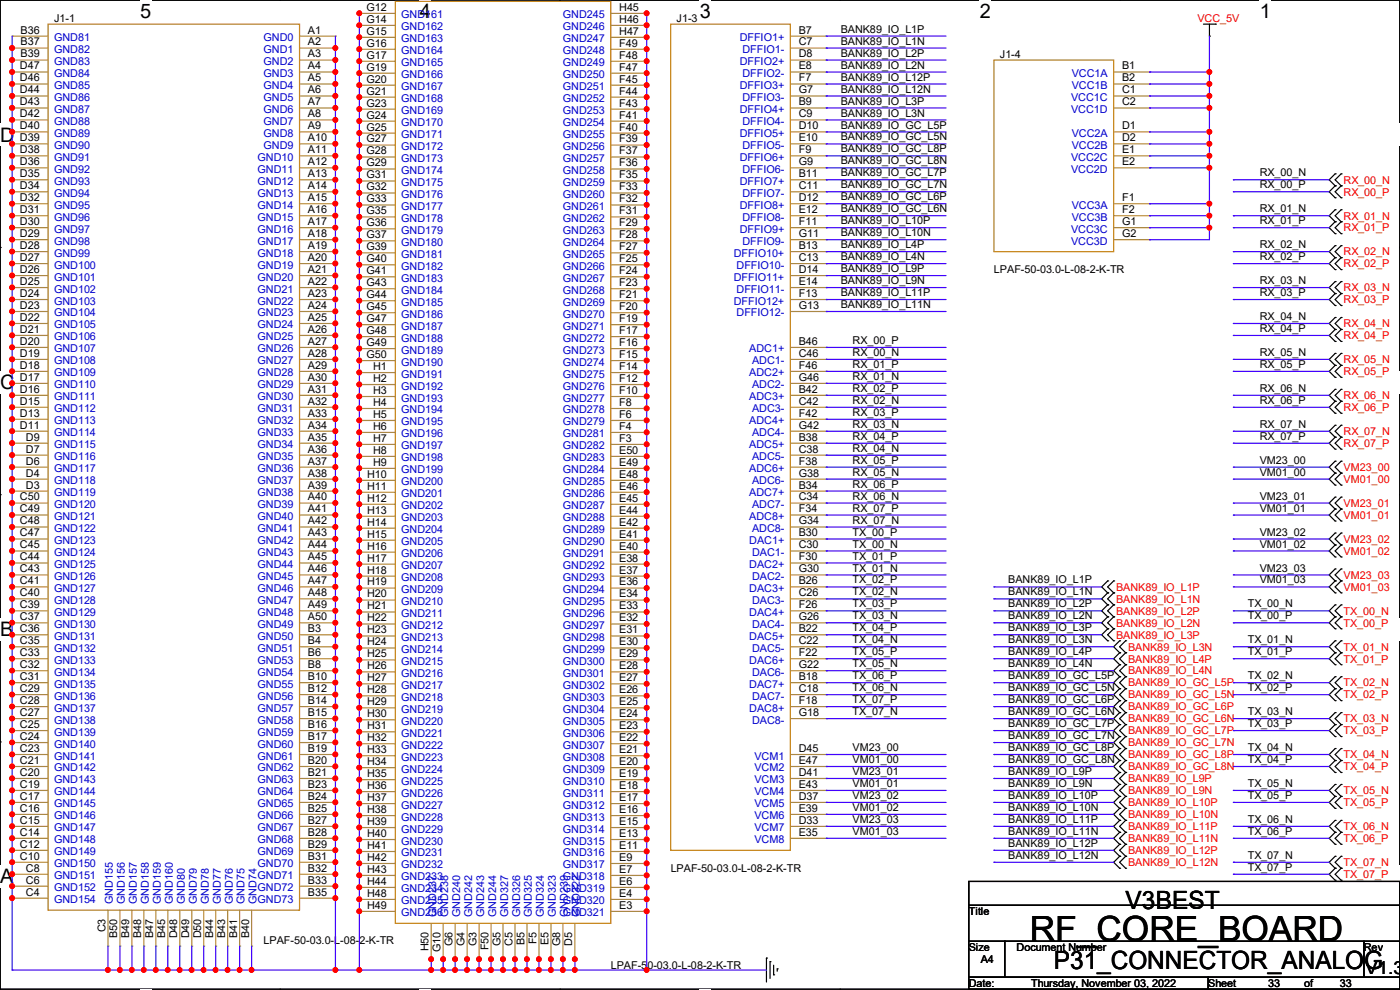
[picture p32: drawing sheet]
<svg xmlns="http://www.w3.org/2000/svg" width="297mm" height="210mm" viewBox="0 0 297 210" stroke-linecap="round" stroke-linejoin="round" font-family="sans-serif">
<defs><g id="words">
<text font-size="7.4" x="218.5" y="199.7">RF_CORE_BOARD</text>
<g font-size="5.3">
<text x="238.8" y="192.8">V3BEST</text>
<text x="223.6" y="205.5">P31_CONNECTOR_ANALOG</text>
</g>
<g font-size="4.2">
<text x="29.7" y="3.9">5</text>
<text x="89.1" y="3.9">4</text>
<text x="148.5" y="3.9">3</text>
<text x="207.9" y="3.9">2</text>
<text x="267.3" y="3.9">1</text>
<text x="0" y="30.1">D</text>
<text x="0" y="82.5">C</text>
<text x="0" y="135">B</text>
<text x="0" y="187.4">A</text>
<text x="297" y="187.4">A</text>
</g>
<text font-size="3.8" x="289.6" y="206.6">V1.3</text>
<g font-size="2.3">
<text x="85.1" y="-.2">J1-2</text>
<text x="11.5" y="4.7">J1-1</text>
<text x="77.8" y="2.3">G12</text>
<text x="77.8" y="4.8">G14</text>
<text x="131.4" y="2.3">H45</text>
<text x="131.4" y="4.8">H46</text>
<text x="143.6" y="4.7">J1-3</text>
<text x="4.4" y="7.1">B36</text>
<text x="4.4" y="9.7">B37</text>
<text x="65.3" y="7.1">A1</text>
<text x="65.3" y="9.7">A2</text>
<text x="77.8" y="7.4">G15</text>
<text x="77.8" y="9.9">G16</text>
<text x="131.4" y="7.4">H47</text>
<text x="131.4" y="9.9">F49</text>
<text x="169.5" y="7.1">B7</text>
<text x="169.5" y="9.7">C7</text>
<text x="178.4" y="6.9">BANK89_IO_L1P</text>
<text x="178.4" y="9.5">BANK89_IO_L1N</text>
<text x="4.2" y="14.7">D47</text>
<text x="4.2" y="17.3">D46</text>
<text x="4.4" y="12.2">B39</text>
<text x="65.3" y="12.2">A3</text>
<text x="65.3" y="14.7">A4</text>
<text x="65.3" y="17.3">A5</text>
<text x="77.8" y="12.4">G17</text>
<text x="77.8" y="15">G19</text>
<text x="77.8" y="17.5">G20</text>
<text x="131.4" y="12.4">F48</text>
<text x="131.4" y="15">F47</text>
<text x="131.4" y="17.5">F45</text>
<text x="169.5" y="12.2">D8</text>
<text x="169.5" y="14.7">E8</text>
<text x="169.5" y="17.3">F7</text>
<text x="178.4" y="12">BANK89_IO_L2P</text>
<text x="178.4" y="14.6">BANK89_IO_L2N</text>
<text x="178.4" y="17.1">BANK89_IO_L12P</text>
<text x="212.1" y="12.3">J1-4</text>
<text x="238" y="14.7">B1</text>
<text x="238" y="17.3">B2</text>
<text x="4.2" y="19.8">D44</text>
<text x="4.2" y="22.4">D43</text>
<text x="65.3" y="19.8">A6</text>
<text x="65.3" y="22.4">A7</text>
<text x="77.8" y="20.1">G21</text>
<text x="77.8" y="22.6">G23</text>
<text x="131.4" y="20.1">F44</text>
<text x="131.4" y="22.6">F43</text>
<text x="169.5" y="19.8">G7</text>
<text x="169.5" y="22.4">B9</text>
<text x="178.4" y="19.6">BANK89_IO_L12N</text>
<text x="178.4" y="22.2">BANK89_IO_L3P</text>
<text x="238" y="19.8">C1</text>
<text x="238" y="22.4">C2</text>
<text x="4.2" y="24.9">D42</text>
<text x="4.2" y="27.4">D40</text>
<text x="4.2" y="30">D39</text>
<text x="65.3" y="24.9">A8</text>
<text x="65.3" y="27.4">A9</text>
<text x="65.3" y="30">A10</text>
<text x="77.8" y="25.1">G24</text>
<text x="77.8" y="27.7">G25</text>
<text x="131.4" y="25.1">F41</text>
<text x="131.4" y="27.7">F40</text>
<text x="169.5" y="24.9">C9</text>
<text x="169.5" y="27.4">D10</text>
<text x="169.5" y="30">E10</text>
<text x="178.4" y="24.7">BANK89_IO_L3N</text>
<text x="178.4" y="27.3">BANK89_IO_GC_L5P</text>
<text x="178.4" y="29.8">BANK89_IO_GC_L5N</text>
<text x="238" y="27.4">D1</text>
<text x="238" y="30">D2</text>
<text x="4.2" y="32.5">D38</text>
<text x="4.2" y="35.1">D36</text>
<text x="65.3" y="32.5">A11</text>
<text x="65.3" y="35.1">A12</text>
<text x="77.8" y="30.2">G27</text>
<text x="77.8" y="32.8">G28</text>
<text x="77.8" y="35.3">G29</text>
<text x="131.4" y="30.2">F39</text>
<text x="131.4" y="32.8">F37</text>
<text x="131.4" y="35.3">F36</text>
<text x="169.5" y="32.5">F9</text>
<text x="169.5" y="35.1">G9</text>
<text x="178.4" y="32.3">BANK89_IO_GC_L8P</text>
<text x="178.4" y="34.9">BANK89_IO_GC_L8N</text>
<text x="238" y="32.5">E1</text>
<text x="238" y="35.1">E2</text>
<text x="4.2" y="37.6">D35</text>
<text x="4.2" y="40.1">D34</text>
<text x="65.3" y="37.6">A13</text>
<text x="65.3" y="40.1">A14</text>
<text x="77.8" y="37.8">G31</text>
<text x="77.8" y="40.4">G32</text>
<text x="131.4" y="37.8">F35</text>
<text x="131.4" y="40.4">F33</text>
<text x="169.5" y="37.6">B11</text>
<text x="169.5" y="40.1">C11</text>
<text x="178.4" y="37.4">BANK89_IO_GC_L7P</text>
<text x="178.4" y="40">BANK89_IO_GC_L7N</text>
<text x="267.3" y="37.4">RX_00_N</text>
<text x="267.3" y="40">RX_00_P</text>
<text x="4.2" y="42.7">D32</text>
<text x="4.2" y="45.2">D31</text>
<text x="4.2" y="47.8">D30</text>
<text x="65.3" y="42.7">A15</text>
<text x="65.3" y="45.2">A16</text>
<text x="65.3" y="47.8">A17</text>
<text x="77.8" y="42.9">G33</text>
<text x="77.8" y="45.5">G35</text>
<text x="131.4" y="42.9">F32</text>
<text x="131.4" y="45.5">F31</text>
<text x="169.5" y="42.7">D12</text>
<text x="169.5" y="45.2">E12</text>
<text x="169.5" y="47.8">F11</text>
<text x="178.4" y="42.5">BANK89_IO_GC_L6P</text>
<text x="178.4" y="45">BANK89_IO_GC_L6N</text>
<text x="178.4" y="47.6">BANK89_IO_L10P</text>
<text x="238" y="42.7">F1</text>
<text x="238" y="45.2">F2</text>
<text x="238" y="47.8">G1</text>
<text x="267.3" y="45">RX_01_N</text>
<text x="267.3" y="47.6">RX_01_P</text>
<text x="4.2" y="50.3">D29</text>
<text x="4.2" y="52.8">D28</text>
<text x="65.3" y="50.3">A18</text>
<text x="65.3" y="52.8">A19</text>
<text x="77.8" y="48">G36</text>
<text x="77.8" y="50.5">G37</text>
<text x="77.8" y="53.1">G39</text>
<text x="131.4" y="48">F29</text>
<text x="131.4" y="50.5">F28</text>
<text x="131.4" y="53.1">F27</text>
<text x="169.5" y="50.3">G11</text>
<text x="169.5" y="52.8">B13</text>
<text x="178.4" y="50.1">BANK89_IO_L10N</text>
<text x="178.4" y="52.7">BANK89_IO_L4P</text>
<text x="238" y="50.3">G2</text>
<text x="267.3" y="52.7">RX_02_N</text>
<text x="4.2" y="55.4">D27</text>
<text x="4.2" y="57.9">D26</text>
<text x="65.3" y="55.4">A20</text>
<text x="65.3" y="57.9">A21</text>
<text x="77.8" y="55.6">G40</text>
<text x="77.8" y="58.2">G41</text>
<text x="131.4" y="55.6">F25</text>
<text x="131.4" y="58.2">F24</text>
<text x="169.5" y="55.4">C13</text>
<text x="169.5" y="57.9">D14</text>
<text x="178.4" y="55.2">BANK89_IO_L4N</text>
<text x="178.4" y="57.7">BANK89_IO_L9P</text>
<text x="210.9" y="58">LPAF-50-03.0-L-08-2-K-TR</text>
<text x="267.3" y="55.2">RX_02_P</text>
<text x="4.2" y="60.5">D25</text>
<text x="4.2" y="63">D24</text>
<text x="4.2" y="65.5">D23</text>
<text x="65.3" y="60.5">A22</text>
<text x="65.3" y="63">A23</text>
<text x="65.3" y="65.5">A24</text>
<text x="77.8" y="60.7">G43</text>
<text x="77.8" y="63.2">G44</text>
<text x="77.8" y="65.8">G45</text>
<text x="131.4" y="60.7">F23</text>
<text x="131.4" y="63.2">F21</text>
<text x="131.4" y="65.8">F20</text>
<text x="169.5" y="60.5">E14</text>
<text x="169.5" y="63">F13</text>
<text x="169.5" y="65.5">G13</text>
<text x="178.4" y="60.3">BANK89_IO_L9N</text>
<text x="178.4" y="62.8">BANK89_IO_L11P</text>
<text x="178.4" y="65.4">BANK89_IO_L11N</text>
<text x="267.3" y="60.3">RX_03_N</text>
<text x="267.3" y="62.8">RX_03_P</text>
<text x="4.2" y="68.1">D22</text>
<text x="4.2" y="70.6">D21</text>
<text x="65.3" y="68.1">A25</text>
<text x="65.3" y="70.6">A26</text>
<text x="77.8" y="68.3">G47</text>
<text x="77.8" y="70.9">G48</text>
<text x="131.4" y="68.3">F19</text>
<text x="131.4" y="70.9">F17</text>
<text x="267.3" y="67.9">RX_04_N</text>
<text x="267.3" y="70.4">RX_04_P</text>
<text x="4.2" y="73.2">D20</text>
<text x="4.2" y="75.7">D19</text>
<text x="65.3" y="73.2">A27</text>
<text x="65.3" y="75.7">A28</text>
<text x="77.8" y="73.4">G49</text>
<text x="77.8" y="75.9">G50</text>
<text x="131.4" y="73.4">F16</text>
<text x="131.4" y="75.9">F15</text>
<text x="169.5" y="73.2">B46</text>
<text x="169.5" y="75.7">C46</text>
<text x="180.9" y="73">RX_00_P</text>
<text x="180.9" y="75.5">RX_00_N</text>
<text x="267.3" y="75.5">RX_05_N</text>
<text x="4.2" y="78.2">D18</text>
<text x="4.2" y="80.8">D17</text>
<text x="4.2" y="83.3">D16</text>
<text x="65.3" y="78.2">A29</text>
<text x="65.3" y="80.8">A30</text>
<text x="65.3" y="83.3">A31</text>
<text x="79.2" y="78.5">H1</text>
<text x="79.2" y="81">H2</text>
<text x="79.2" y="83.6">H3</text>
<text x="131.4" y="78.5">F14</text>
<text x="131.4" y="81">F12</text>
<text x="131.4" y="83.6">F10</text>
<text x="169.5" y="78.2">F46</text>
<text x="169.5" y="80.8">G46</text>
<text x="169.5" y="83.3">B42</text>
<text x="180.9" y="78.1">RX_01_P</text>
<text x="180.9" y="80.6">RX_01_N</text>
<text x="180.9" y="83.1">RX_02_P</text>
<text x="267.3" y="78.1">RX_05_P</text>
<text x="267.3" y="83.1">RX_06_N</text>
<text x="4.2" y="85.9">D15</text>
<text x="4.2" y="88.4">D13</text>
<text x="65.3" y="85.9">A32</text>
<text x="65.3" y="88.4">A33</text>
<text x="79.2" y="86.1">H4</text>
<text x="79.2" y="88.6">H5</text>
<text x="131.4" y="86.1">F8</text>
<text x="131.4" y="88.6">F6</text>
<text x="169.5" y="85.9">C42</text>
<text x="169.5" y="88.4">F42</text>
<text x="180.9" y="85.7">RX_02_N</text>
<text x="180.9" y="88.2">RX_03_P</text>
<text x="267.3" y="85.7">RX_06_P</text>
<text x="4.2" y="90.9">D11</text>
<text x="5.5" y="93.5">D9</text>
<text x="65.3" y="90.9">A34</text>
<text x="65.3" y="93.5">A35</text>
<text x="79.2" y="91.2">H6</text>
<text x="79.2" y="93.7">H7</text>
<text x="131.4" y="91.2">F4</text>
<text x="131.4" y="93.7">F3</text>
<text x="169.5" y="90.9">G42</text>
<text x="169.5" y="93.5">B38</text>
<text x="180.9" y="90.8">RX_03_N</text>
<text x="180.9" y="93.3">RX_04_P</text>
<text x="180.9" y="95.8">RX_04_N</text>
<text x="267.3" y="90.8">RX_07_N</text>
<text x="267.3" y="93.3">RX_07_P</text>
<text x="5.5" y="96">D7</text>
<text x="5.5" y="98.6">D6</text>
<text x="5.5" y="101.1">D4</text>
<text x="65.3" y="96">A36</text>
<text x="65.3" y="98.6">A37</text>
<text x="65.3" y="101.1">A38</text>
<text x="77.9" y="101.3">H10</text>
<text x="79.2" y="96.3">H8</text>
<text x="79.2" y="98.8">H9</text>
<text x="131.4" y="96.3">E50</text>
<text x="131.4" y="98.8">E49</text>
<text x="131.4" y="101.3">E48</text>
<text x="169.5" y="96">C38</text>
<text x="169.5" y="98.6">F38</text>
<text x="169.5" y="101.1">G38</text>
<text x="180.9" y="98.4">RX_05_P</text>
<text x="180.9" y="100.9">RX_05_N</text>
<text x="267.3" y="98.4">VM23_00</text>
<text x="267.3" y="100.9">VM01_00</text>
<text x="4.2" y="106.2">C50</text>
<text x="5.5" y="103.6">D3</text>
<text x="65.3" y="103.6">A39</text>
<text x="65.3" y="106.2">A40</text>
<text x="77.9" y="103.9">H11</text>
<text x="77.9" y="106.4">H12</text>
<text x="131.4" y="103.9">E46</text>
<text x="131.4" y="106.4">E45</text>
<text x="169.5" y="103.6">B34</text>
<text x="169.5" y="106.2">C34</text>
<text x="180.9" y="103.5">RX_06_P</text>
<text x="180.9" y="106">RX_06_N</text>
<text x="267.3" y="106">VM23_01</text>
<text x="4.2" y="108.7">C49</text>
<text x="4.2" y="111.3">C48</text>
<text x="4.2" y="113.8">C47</text>
<text x="65.3" y="108.7">A41</text>
<text x="65.3" y="111.3">A42</text>
<text x="65.3" y="113.8">A43</text>
<text x="77.9" y="109">H13</text>
<text x="77.9" y="111.5">H14</text>
<text x="131.4" y="109">E44</text>
<text x="131.4" y="111.5">E42</text>
<text x="169.5" y="108.7">F34</text>
<text x="169.5" y="111.3">G34</text>
<text x="169.5" y="113.8">B30</text>
<text x="180.9" y="108.5">RX_07_P</text>
<text x="180.9" y="111.1">RX_07_N</text>
<text x="180.9" y="113.6">TX_00_P</text>
<text x="267.3" y="108.5">VM01_01</text>
<text x="267.3" y="113.6">VM23_02</text>
<text x="4.2" y="116.3">C45</text>
<text x="4.2" y="118.9">C44</text>
<text x="65.3" y="116.3">A44</text>
<text x="65.3" y="118.9">A45</text>
<text x="77.9" y="114">H15</text>
<text x="77.9" y="116.6">H16</text>
<text x="77.9" y="119.1">H17</text>
<text x="131.4" y="114">E41</text>
<text x="131.4" y="116.6">E40</text>
<text x="131.4" y="119.1">E38</text>
<text x="169.5" y="116.3">C30</text>
<text x="169.5" y="118.9">F30</text>
<text x="180.9" y="116.2">TX_00_N</text>
<text x="180.9" y="118.7">TX_01_P</text>
<text x="267.3" y="116.2">VM01_02</text>
<text x="4.2" y="121.4">C43</text>
<text x="4.2" y="124">C41</text>
<text x="65.3" y="121.4">A46</text>
<text x="65.3" y="124">A47</text>
<text x="77.9" y="121.7">H18</text>
<text x="77.9" y="124.2">H19</text>
<text x="131.4" y="121.7">E37</text>
<text x="131.4" y="124.2">E36</text>
<text x="169.5" y="121.4">G30</text>
<text x="169.5" y="124">B26</text>
<text x="180.9" y="121.2">TX_01_N</text>
<text x="180.9" y="123.8">TX_02_P</text>
<text x="213.9" y="123.8">BANK89_IO_L1P</text>
<text x="267.3" y="121.2">VM23_03</text>
<text x="267.3" y="123.8">VM01_03</text>
<text x="4.2" y="126.5">C40</text>
<text x="4.2" y="129">C39</text>
<text x="4.2" y="131.6">C37</text>
<text x="65.3" y="126.5">A48</text>
<text x="65.3" y="129">A49</text>
<text x="65.3" y="131.6">A50</text>
<text x="77.9" y="126.7">H20</text>
<text x="77.9" y="129.3">H21</text>
<text x="77.9" y="131.8">H22</text>
<text x="131.4" y="126.7">E34</text>
<text x="131.4" y="129.3">E33</text>
<text x="131.4" y="131.8">E32</text>
<text x="169.5" y="126.5">C26</text>
<text x="169.5" y="129">F26</text>
<text x="169.5" y="131.6">G26</text>
<text x="180.9" y="126.3">TX_02_N</text>
<text x="180.9" y="128.9">TX_03_P</text>
<text x="180.9" y="131.4">TX_03_N</text>
<text x="213.9" y="126.3">BANK89_IO_L1N</text>
<text x="213.9" y="128.9">BANK89_IO_L2P</text>
<text x="213.9" y="131.4">BANK89_IO_L2N</text>
<text x="264.7" y="128.9">TX_00_N</text>
<text x="264.7" y="131.4">TX_00_P</text>
<text x="4.2" y="134.1">C36</text>
<text x="4.2" y="136.7">C35</text>
<text x="65.3" y="134.1">B3</text>
<text x="65.3" y="136.7">B4</text>
<text x="77.9" y="134.4">H23</text>
<text x="77.9" y="136.9">H24</text>
<text x="131.4" y="134.4">E31</text>
<text x="131.4" y="136.9">E30</text>
<text x="169.5" y="134.1">B22</text>
<text x="169.5" y="136.7">C22</text>
<text x="180.9" y="133.9">TX_04_P</text>
<text x="180.9" y="136.5">TX_04_N</text>
<text x="213.9" y="133.9">BANK89_IO_L3P</text>
<text x="213.9" y="136.5">BANK89_IO_L3N</text>
<text x="264.7" y="136.5">TX_01_N</text>
<text x="4.2" y="139.2">C33</text>
<text x="4.2" y="141.7">C32</text>
<text x="65.3" y="139.2">B6</text>
<text x="65.3" y="141.7">B8</text>
<text x="77.9" y="139.4">H25</text>
<text x="77.9" y="142">H26</text>
<text x="131.4" y="139.4">E29</text>
<text x="131.4" y="142">E28</text>
<text x="169.5" y="139.2">F22</text>
<text x="169.5" y="141.7">G22</text>
<text x="180.9" y="139">TX_05_P</text>
<text x="180.9" y="141.6">TX_05_N</text>
<text x="213.9" y="139">BANK89_IO_L4P</text>
<text x="213.9" y="141.6">BANK89_IO_L4N</text>
<text x="264.7" y="139">TX_01_P</text>
<text x="4.2" y="144.3">C31</text>
<text x="4.2" y="146.8">C29</text>
<text x="4.2" y="149.4">C28</text>
<text x="65.3" y="144.3">B10</text>
<text x="65.3" y="146.8">B12</text>
<text x="65.3" y="149.4">B14</text>
<text x="77.9" y="144.5">H27</text>
<text x="77.9" y="147.1">H28</text>
<text x="77.9" y="149.6">H29</text>
<text x="131.4" y="144.5">E27</text>
<text x="131.4" y="147.1">E26</text>
<text x="131.4" y="149.6">E25</text>
<text x="169.5" y="144.3">B18</text>
<text x="169.5" y="146.8">C18</text>
<text x="169.5" y="149.4">F18</text>
<text x="180.9" y="144.1">TX_06_P</text>
<text x="180.9" y="146.6">TX_06_N</text>
<text x="180.9" y="149.2">TX_07_P</text>
<text x="213.9" y="144.1">BANK89_IO_GC_L5P</text>
<text x="213.9" y="146.6">BANK89_IO_GC_L5N</text>
<text x="213.9" y="149.2">BANK89_IO_GC_L6P</text>
<text x="264.7" y="144.1">TX_02_N</text>
<text x="264.7" y="146.6">TX_02_P</text>
<text x="4.2" y="151.9">C27</text>
<text x="4.2" y="154.4">C25</text>
<text x="65.3" y="151.9">B15</text>
<text x="65.3" y="154.4">B16</text>
<text x="77.9" y="152.1">H30</text>
<text x="77.9" y="154.7">H31</text>
<text x="131.4" y="152.1">E24</text>
<text x="131.4" y="154.7">E23</text>
<text x="169.5" y="151.9">G18</text>
<text x="180.9" y="151.7">TX_07_N</text>
<text x="213.9" y="151.7">BANK89_IO_GC_L6N</text>
<text x="213.9" y="154.3">BANK89_IO_GC_L7P</text>
<text x="264.7" y="151.7">TX_03_N</text>
<text x="264.7" y="154.3">TX_03_P</text>
<text x="4.2" y="157">C24</text>
<text x="4.2" y="159.5">C23</text>
<text x="65.3" y="157">B17</text>
<text x="65.3" y="159.5">B19</text>
<text x="77.9" y="157.2">H32</text>
<text x="77.9" y="159.8">H33</text>
<text x="131.4" y="157.2">E22</text>
<text x="131.4" y="159.8">E21</text>
<text x="169.5" y="159.5">D45</text>
<text x="180.9" y="159.3">VM23_00</text>
<text x="180.9" y="161.9">VM01_00</text>
<text x="213.9" y="156.8">BANK89_IO_GC_L7N</text>
<text x="213.9" y="159.3">BANK89_IO_GC_L8P</text>
<text x="213.9" y="161.9">BANK89_IO_GC_L8N</text>
<text x="264.7" y="159.3">TX_04_N</text>
<text x="264.7" y="161.9">TX_04_P</text>
<text x="4.2" y="162.1">C21</text>
<text x="4.2" y="164.6">C20</text>
<text x="4.2" y="167.1">C19</text>
<text x="65.3" y="162.1">B20</text>
<text x="65.3" y="164.6">B21</text>
<text x="65.3" y="167.1">B23</text>
<text x="77.9" y="162.3">H34</text>
<text x="77.9" y="164.8">H35</text>
<text x="77.9" y="167.4">H36</text>
<text x="131.4" y="162.3">E20</text>
<text x="131.4" y="164.8">E19</text>
<text x="131.4" y="167.4">E18</text>
<text x="169.5" y="162.1">E47</text>
<text x="169.5" y="164.6">D41</text>
<text x="169.5" y="167.1">E43</text>
<text x="180.9" y="164.4">VM23_01</text>
<text x="180.9" y="167">VM01_01</text>
<text x="213.9" y="164.4">BANK89_IO_L9P</text>
<text x="213.9" y="167">BANK89_IO_L9N</text>
<text x="264.7" y="167">TX_05_N</text>
<text x="4.2" y="169.7">C17</text>
<text x="4.2" y="172.2">C16</text>
<text x="65.3" y="169.7">B24</text>
<text x="65.3" y="172.2">B25</text>
<text x="77.9" y="169.9">H37</text>
<text x="77.9" y="172.5">H38</text>
<text x="131.4" y="169.9">E17</text>
<text x="131.4" y="172.5">E16</text>
<text x="169.5" y="169.7">D37</text>
<text x="169.5" y="172.2">E39</text>
<text x="180.9" y="169.5">VM23_02</text>
<text x="180.9" y="172">VM01_02</text>
<text x="213.9" y="169.5">BANK89_IO_L10P</text>
<text x="213.9" y="172">BANK89_IO_L10N</text>
<text x="264.7" y="169.5">TX_05_P</text>
<text x="4.2" y="174.8">C15</text>
<text x="4.2" y="177.3">C14</text>
<text x="4.2" y="179.8">C12</text>
<text x="65.3" y="174.8">B27</text>
<text x="65.3" y="177.3">B28</text>
<text x="65.3" y="179.8">B29</text>
<text x="77.9" y="175">H39</text>
<text x="77.9" y="177.5">H40</text>
<text x="131.4" y="175">E15</text>
<text x="131.4" y="177.5">E13</text>
<text x="169.5" y="174.8">D33</text>
<text x="169.5" y="177.3">E35</text>
<text x="180.9" y="174.6">VM23_03</text>
<text x="180.9" y="177.1">VM01_03</text>
<text x="213.9" y="174.6">BANK89_IO_L11P</text>
<text x="213.9" y="177.1">BANK89_IO_L11N</text>
<text x="213.9" y="179.7">BANK89_IO_L12P</text>
<text x="264.7" y="174.6">TX_06_N</text>
<text x="264.7" y="177.1">TX_06_P</text>
<text x="4.2" y="182.4">C10</text>
<text x="5.5" y="184.9">C8</text>
<text x="65.3" y="182.4">B31</text>
<text x="65.3" y="184.9">B32</text>
<text x="77.9" y="180.1">H41</text>
<text x="77.9" y="182.6">H42</text>
<text x="77.9" y="185.2">H43</text>
<text x="131.4" y="180.1">E11</text>
<text x="131.4" y="182.6">E9</text>
<text x="131.4" y="185.2">E7</text>
<text x="142.3" y="185">LPAF-50-03.0-L-08-2-K-TR</text>
<text x="213.9" y="182.2">BANK89_IO_L12N</text>
<text x="264.7" y="182.2">TX_07_N</text>
<text x="264.7" y="184.7">TX_07_P</text>
<text x="5.5" y="187.5">C6</text>
<text x="5.5" y="190">C4</text>
<text x="65.3" y="187.5">B33</text>
<text x="65.3" y="190">B35</text>
<text x="77.9" y="187.7">H44</text>
<text x="77.9" y="190.2">H48</text>
<text x="131.4" y="187.7">E6</text>
<text x="131.4" y="190.2">E4</text>
<text x="22.4" y="197.8" transform="rotate(-90 22.4 197.8)">C3</text>
<text x="77.9" y="192.8">H49</text>
<text x="131.4" y="192.8">E3</text>
<text x="205.5" y="194.1">Title</text>
<text x="24.9" y="198.9" transform="rotate(-90 24.9 198.9)">B50</text>
<text x="27.4" y="198.9" transform="rotate(-90 27.4 198.9)">B49</text>
<text x="30" y="198.9" transform="rotate(-90 30 198.9)">B48</text>
<text x="32.5" y="198.9" transform="rotate(-90 32.5 198.9)">B47</text>
<text x="35.1" y="198.9" transform="rotate(-90 35.1 198.9)">B45</text>
<text x="37.6" y="199.1" transform="rotate(-90 37.6 199.1)">D48</text>
<text x="40.1" y="199.1" transform="rotate(-90 40.1 199.1)">D49</text>
<text x="42.7" y="199.1" transform="rotate(-90 42.7 199.1)">D50</text>
<text x="45.2" y="198.9" transform="rotate(-90 45.2 198.9)">B44</text>
<text x="47.8" y="198.9" transform="rotate(-90 47.8 198.9)">B43</text>
<text x="50.3" y="198.9" transform="rotate(-90 50.3 198.9)">B41</text>
<text x="52.8" y="198.9" transform="rotate(-90 52.8 198.9)">B40</text>
<text x="55.9" y="200.2">LPAF-50-03.0-L-08-2-K-TR</text>
<text x="90.9" y="201.8" transform="rotate(-90 90.9 201.8)">H50</text>
<text x="93.5" y="202" transform="rotate(-90 93.5 202)">G10</text>
<text x="96" y="200.7" transform="rotate(-90 96 200.7)">G6</text>
<text x="98.6" y="200.7" transform="rotate(-90 98.6 200.7)">G4</text>
<text x="101.1" y="200.7" transform="rotate(-90 101.1 200.7)">G3</text>
<text x="103.6" y="201.6" transform="rotate(-90 103.6 201.6)">F50</text>
<text x="106.2" y="200.7" transform="rotate(-90 106.2 200.7)">G5</text>
<text x="108.7" y="200.6" transform="rotate(-90 108.7 200.6)">C5</text>
<text x="111.3" y="200.5" transform="rotate(-90 111.3 200.5)">B5</text>
<text x="113.8" y="200.3" transform="rotate(-90 113.8 200.3)">F5</text>
<text x="116.3" y="200.5" transform="rotate(-90 116.3 200.5)">E5</text>
<text x="118.9" y="200.7" transform="rotate(-90 118.9 200.7)">G8</text>
<text x="121.4" y="200.6" transform="rotate(-90 121.4 200.6)">D5</text>
<text x="205.5" y="201.8">Size</text>
<text x="215.7" y="201.8">Document Number</text>
<text x="289.4" y="201.8">Rev</text>
<text x="129.6" y="205.6">LPAF-50-03.0-L-08-2-K-TR</text>
<text x="205.5" y="209.4">Date:</text>
<text x="208.1" y="204.3">A4</text>
<text x="218.7" y="209.4">Thursday, November 03, 2022</text>
<text x="256.3" y="209.4">Sheet</text>
<text x="269" y="209.4">33</text>
<text x="276.7" y="209.4">of</text>
<text x="284.3" y="209.4">33</text>
</g>
<g font-size="2.3" fill="#00c">
<text x="85.1" y="3.9">GND161</text>
<text x="119.4" y="3.9">GND245</text>
<text x="11.5" y="8.7">GND81</text>
<text x="11.5" y="11.3">GND82</text>
<text x="55.9" y="8.7">GND0</text>
<text x="55.9" y="11.3">GND1</text>
<text x="85.1" y="6.4">GND162</text>
<text x="85.1" y="9">GND163</text>
<text x="85.1" y="11.5">GND164</text>
<text x="119.4" y="6.4">GND246</text>
<text x="119.4" y="9">GND247</text>
<text x="119.4" y="11.5">GND248</text>
<text x="156.9" y="8.7">DFFIO1+</text>
<text x="157.5" y="11.3">DFFIO1-</text>
<text x="11.5" y="13.8">GND83</text>
<text x="11.5" y="16.3">GND84</text>
<text x="55.9" y="13.8">GND2</text>
<text x="55.9" y="16.3">GND3</text>
<text x="85.1" y="14.1">GND165</text>
<text x="85.1" y="16.6">GND166</text>
<text x="119.4" y="14.1">GND249</text>
<text x="119.4" y="16.6">GND250</text>
<text x="156.9" y="13.8">DFFIO2+</text>
<text x="157.5" y="16.3">DFFIO2-</text>
<text x="227.4" y="16.3">VCC1A</text>
<text x="11.5" y="18.9">GND85</text>
<text x="11.5" y="21.4">GND86</text>
<text x="11.5" y="24">GND87</text>
<text x="55.9" y="18.9">GND4</text>
<text x="55.9" y="21.4">GND5</text>
<text x="55.9" y="24">GND6</text>
<text x="85.1" y="19.1">GND167</text>
<text x="85.1" y="21.7">GND168</text>
<text x="119.4" y="19.1">GND251</text>
<text x="119.4" y="21.7">GND252</text>
<text x="156.9" y="18.9">DFFIO3+</text>
<text x="156.9" y="24">DFFIO4+</text>
<text x="157.5" y="21.4">DFFIO3-</text>
<text x="227.2" y="21.4">VCC1C</text>
<text x="227.2" y="24">VCC1D</text>
<text x="227.4" y="18.9">VCC1B</text>
<text x="11.5" y="26.5">GND88</text>
<text x="11.5" y="29">GND89</text>
<text x="55.9" y="26.5">GND7</text>
<text x="55.9" y="29">GND8</text>
<text x="85.1" y="24.2">GND169</text>
<text x="85.1" y="26.8">GND170</text>
<text x="85.1" y="29.3">GND171</text>
<text x="119.4" y="24.2">GND253</text>
<text x="119.4" y="26.8">GND254</text>
<text x="119.4" y="29.3">GND255</text>
<text x="156.9" y="29">DFFIO5+</text>
<text x="157.5" y="26.5">DFFIO4-</text>
<text x="227.4" y="29">VCC2A</text>
<text x="11.5" y="31.6">GND90</text>
<text x="11.5" y="34.1">GND91</text>
<text x="54.7" y="34.1">GND10</text>
<text x="55.9" y="31.6">GND9</text>
<text x="85.1" y="31.8">GND172</text>
<text x="85.1" y="34.4">GND173</text>
<text x="119.4" y="31.8">GND256</text>
<text x="119.4" y="34.4">GND257</text>
<text x="156.9" y="34.1">DFFIO6+</text>
<text x="157.5" y="31.6">DFFIO5-</text>
<text x="227.2" y="34.1">VCC2C</text>
<text x="227.4" y="31.6">VCC2B</text>
<text x="11.5" y="36.7">GND92</text>
<text x="11.5" y="39.2">GND93</text>
<text x="11.5" y="41.7">GND94</text>
<text x="54.7" y="36.7">GND11</text>
<text x="54.7" y="39.2">GND12</text>
<text x="54.7" y="41.7">GND13</text>
<text x="85.1" y="36.9">GND174</text>
<text x="85.1" y="39.5">GND175</text>
<text x="85.1" y="42">GND176</text>
<text x="119.4" y="36.9">GND258</text>
<text x="119.4" y="39.5">GND259</text>
<text x="119.4" y="42">GND260</text>
<text x="156.9" y="39.2">DFFIO7+</text>
<text x="157.5" y="36.7">DFFIO6-</text>
<text x="157.5" y="41.7">DFFIO7-</text>
<text x="227.2" y="36.7">VCC2D</text>
<text x="11.5" y="44.3">GND95</text>
<text x="11.5" y="46.8">GND96</text>
<text x="54.7" y="44.3">GND14</text>
<text x="54.7" y="46.8">GND15</text>
<text x="85.1" y="44.5">GND177</text>
<text x="85.1" y="47.1">GND178</text>
<text x="119.4" y="44.5">GND261</text>
<text x="119.4" y="47.1">GND262</text>
<text x="156.9" y="44.3">DFFIO8+</text>
<text x="157.5" y="46.8">DFFIO8-</text>
<text x="227.4" y="44.3">VCC3A</text>
<text x="227.4" y="46.8">VCC3B</text>
<text x="11.5" y="49.4">GND97</text>
<text x="11.5" y="51.9">GND98</text>
<text x="54.7" y="49.4">GND16</text>
<text x="54.7" y="51.9">GND17</text>
<text x="85.1" y="49.6">GND179</text>
<text x="85.1" y="52.2">GND180</text>
<text x="119.4" y="49.6">GND263</text>
<text x="119.4" y="52.2">GND264</text>
<text x="156.9" y="49.4">DFFIO9+</text>
<text x="157.5" y="51.9">DFFIO9-</text>
<text x="227.2" y="49.4">VCC3C</text>
<text x="227.2" y="51.9">VCC3D</text>
<text x="11.5" y="54.4">GND99</text>
<text x="11.5" y="57">GND100</text>
<text x="11.5" y="59.5">GND101</text>
<text x="54.7" y="54.4">GND18</text>
<text x="54.7" y="57">GND19</text>
<text x="54.7" y="59.5">GND20</text>
<text x="85.1" y="54.7">GND181</text>
<text x="85.1" y="57.2">GND182</text>
<text x="85.1" y="59.8">GND183</text>
<text x="119.4" y="54.7">GND265</text>
<text x="119.4" y="57.2">GND266</text>
<text x="119.4" y="59.8">GND267</text>
<text x="155.7" y="54.4">DFFIO10+</text>
<text x="155.7" y="59.5">DFFIO11+</text>
<text x="156.3" y="57">DFFIO10-</text>
<text x="11.5" y="62.1">GND102</text>
<text x="11.5" y="64.6">GND103</text>
<text x="54.7" y="62.1">GND21</text>
<text x="54.7" y="64.6">GND22</text>
<text x="85.1" y="62.3">GND184</text>
<text x="85.1" y="64.9">GND185</text>
<text x="119.4" y="62.3">GND268</text>
<text x="119.4" y="64.9">GND269</text>
<text x="155.7" y="64.6">DFFIO12+</text>
<text x="156.3" y="62.1">DFFIO11-</text>
<text x="11.5" y="67.1">GND104</text>
<text x="11.5" y="69.7">GND105</text>
<text x="54.7" y="67.1">GND23</text>
<text x="54.7" y="69.7">GND24</text>
<text x="85.1" y="67.4">GND186</text>
<text x="85.1" y="69.9">GND187</text>
<text x="119.4" y="67.4">GND270</text>
<text x="119.4" y="69.9">GND271</text>
<text x="156.3" y="67.1">DFFIO12-</text>
<text x="11.5" y="72.2">GND106</text>
<text x="11.5" y="74.8">GND107</text>
<text x="11.5" y="77.3">GND108</text>
<text x="54.7" y="72.2">GND25</text>
<text x="54.7" y="74.8">GND26</text>
<text x="54.7" y="77.3">GND27</text>
<text x="85.1" y="72.5">GND188</text>
<text x="85.1" y="75">GND189</text>
<text x="85.1" y="77.6">GND190</text>
<text x="119.4" y="72.5">GND272</text>
<text x="119.4" y="75">GND273</text>
<text x="119.4" y="77.6">GND274</text>
<text x="159" y="74.8">ADC1+</text>
<text x="159.6" y="77.3">ADC1-</text>
<text x="11.5" y="79.8">GND109</text>
<text x="11.5" y="82.4">GND110</text>
<text x="54.7" y="79.8">GND28</text>
<text x="54.7" y="82.4">GND29</text>
<text x="85.1" y="80.1">GND191</text>
<text x="85.1" y="82.6">GND192</text>
<text x="119.4" y="80.1">GND275</text>
<text x="119.4" y="82.6">GND276</text>
<text x="159" y="79.8">ADC2+</text>
<text x="159.6" y="82.4">ADC2-</text>
<text x="11.5" y="84.9">GND111</text>
<text x="11.5" y="87.5">GND112</text>
<text x="54.7" y="84.9">GND30</text>
<text x="54.7" y="87.5">GND31</text>
<text x="85.1" y="85.2">GND193</text>
<text x="85.1" y="87.7">GND194</text>
<text x="119.4" y="85.2">GND277</text>
<text x="119.4" y="87.7">GND278</text>
<text x="159" y="84.9">ADC3+</text>
<text x="159.6" y="87.5">ADC3-</text>
<text x="11.5" y="90">GND113</text>
<text x="11.5" y="92.5">GND114</text>
<text x="11.5" y="95.1">GND115</text>
<text x="54.7" y="90">GND32</text>
<text x="54.7" y="92.5">GND33</text>
<text x="54.7" y="95.1">GND34</text>
<text x="85.1" y="90.3">GND195</text>
<text x="85.1" y="92.8">GND196</text>
<text x="85.1" y="95.3">GND197</text>
<text x="119.4" y="90.3">GND279</text>
<text x="119.4" y="92.8">GND281</text>
<text x="119.4" y="95.3">GND282</text>
<text x="159" y="90">ADC4+</text>
<text x="159" y="95.1">ADC5+</text>
<text x="159.6" y="92.5">ADC4-</text>
<text x="11.5" y="97.6">GND116</text>
<text x="11.5" y="100.2">GND117</text>
<text x="54.7" y="97.6">GND35</text>
<text x="54.7" y="100.2">GND36</text>
<text x="85.1" y="97.9">GND198</text>
<text x="85.1" y="100.4">GND199</text>
<text x="119.4" y="97.9">GND283</text>
<text x="119.4" y="100.4">GND284</text>
<text x="159" y="100.2">ADC6+</text>
<text x="159.6" y="97.6">ADC5-</text>
<text x="11.5" y="102.7">GND118</text>
<text x="11.5" y="105.2">GND119</text>
<text x="11.5" y="107.8">GND120</text>
<text x="54.7" y="102.7">GND37</text>
<text x="54.7" y="105.2">GND38</text>
<text x="54.7" y="107.8">GND39</text>
<text x="85.1" y="103">GND200</text>
<text x="85.1" y="105.5">GND201</text>
<text x="119.4" y="103">GND285</text>
<text x="119.4" y="105.5">GND286</text>
<text x="159" y="105.2">ADC7+</text>
<text x="159.6" y="102.7">ADC6-</text>
<text x="159.6" y="107.8">ADC7-</text>
<text x="11.5" y="110.3">GND121</text>
<text x="11.5" y="112.9">GND122</text>
<text x="54.7" y="110.3">GND40</text>
<text x="54.7" y="112.9">GND41</text>
<text x="85.1" y="108">GND202</text>
<text x="85.1" y="110.6">GND203</text>
<text x="85.1" y="113.1">GND204</text>
<text x="119.4" y="108">GND287</text>
<text x="119.4" y="110.6">GND288</text>
<text x="119.4" y="113.1">GND289</text>
<text x="159" y="110.3">ADC8+</text>
<text x="159.6" y="112.9">ADC8-</text>
<text x="11.5" y="115.4">GND123</text>
<text x="11.5" y="117.9">GND124</text>
<text x="54.7" y="115.4">GND42</text>
<text x="54.7" y="117.9">GND43</text>
<text x="85.1" y="115.7">GND205</text>
<text x="85.1" y="118.2">GND206</text>
<text x="119.4" y="115.7">GND290</text>
<text x="119.4" y="118.2">GND291</text>
<text x="159" y="115.4">DAC1+</text>
<text x="159.6" y="117.9">DAC1-</text>
<text x="11.5" y="120.5">GND125</text>
<text x="11.5" y="123">GND126</text>
<text x="11.5" y="125.6">GND127</text>
<text x="54.7" y="120.5">GND44</text>
<text x="54.7" y="123">GND45</text>
<text x="54.7" y="125.6">GND46</text>
<text x="85.1" y="120.7">GND207</text>
<text x="85.1" y="123.3">GND208</text>
<text x="85.1" y="125.8">GND209</text>
<text x="119.4" y="120.7">GND292</text>
<text x="119.4" y="123.3">GND293</text>
<text x="119.4" y="125.8">GND294</text>
<text x="159" y="120.5">DAC2+</text>
<text x="159" y="125.6">DAC3+</text>
<text x="159.6" y="123">DAC2-</text>
<text x="11.5" y="128.1">GND128</text>
<text x="11.5" y="130.6">GND129</text>
<text x="54.7" y="128.1">GND47</text>
<text x="54.7" y="130.6">GND48</text>
<text x="85.1" y="128.4">GND210</text>
<text x="85.1" y="130.9">GND211</text>
<text x="119.4" y="128.4">GND295</text>
<text x="119.4" y="130.9">GND296</text>
<text x="159" y="130.6">DAC4+</text>
<text x="159.6" y="128.1">DAC3-</text>
<text x="11.5" y="133.2">GND130</text>
<text x="11.5" y="135.7">GND131</text>
<text x="54.7" y="133.2">GND49</text>
<text x="54.7" y="135.7">GND50</text>
<text x="85.1" y="133.4">GND212</text>
<text x="85.1" y="136">GND213</text>
<text x="119.4" y="133.4">GND297</text>
<text x="119.4" y="136">GND298</text>
<text x="159" y="135.7">DAC5+</text>
<text x="159.6" y="133.2">DAC4-</text>
<text x="11.5" y="138.3">GND132</text>
<text x="11.5" y="140.8">GND133</text>
<text x="11.5" y="143.3">GND134</text>
<text x="54.7" y="138.3">GND51</text>
<text x="54.7" y="140.8">GND53</text>
<text x="54.7" y="143.3">GND54</text>
<text x="85.1" y="138.5">GND214</text>
<text x="85.1" y="141.1">GND215</text>
<text x="85.1" y="143.6">GND216</text>
<text x="119.4" y="138.5">GND299</text>
<text x="119.4" y="141.1">GND300</text>
<text x="119.4" y="143.6">GND301</text>
<text x="159" y="140.8">DAC6+</text>
<text x="159.6" y="138.3">DAC5-</text>
<text x="159.6" y="143.3">DAC6-</text>
<text x="11.5" y="145.9">GND135</text>
<text x="11.5" y="148.4">GND136</text>
<text x="54.7" y="145.9">GND55</text>
<text x="54.7" y="148.4">GND56</text>
<text x="85.1" y="146.1">GND217</text>
<text x="85.1" y="148.7">GND218</text>
<text x="119.4" y="146.1">GND302</text>
<text x="119.4" y="148.7">GND303</text>
<text x="159" y="145.9">DAC7+</text>
<text x="159.6" y="148.4">DAC7-</text>
<text x="11.5" y="151">GND137</text>
<text x="11.5" y="153.5">GND138</text>
<text x="54.7" y="151">GND57</text>
<text x="54.7" y="153.5">GND58</text>
<text x="85.1" y="151.2">GND219</text>
<text x="85.1" y="153.8">GND220</text>
<text x="119.4" y="151.2">GND304</text>
<text x="119.4" y="153.8">GND305</text>
<text x="159" y="151">DAC8+</text>
<text x="159.6" y="153.5">DAC8-</text>
<text x="11.5" y="156">GND139</text>
<text x="11.5" y="158.6">GND140</text>
<text x="11.5" y="161.1">GND141</text>
<text x="54.7" y="156">GND59</text>
<text x="54.7" y="158.6">GND60</text>
<text x="54.7" y="161.1">GND61</text>
<text x="85.1" y="156.3">GND221</text>
<text x="85.1" y="158.8">GND222</text>
<text x="85.1" y="161.4">GND223</text>
<text x="119.4" y="156.3">GND306</text>
<text x="119.4" y="158.8">GND307</text>
<text x="119.4" y="161.4">GND308</text>
<text x="160.1" y="161.1">VCM1</text>
<text x="11.5" y="163.7">GND142</text>
<text x="11.5" y="166.2">GND143</text>
<text x="54.7" y="163.7">GND62</text>
<text x="54.7" y="166.2">GND63</text>
<text x="85.1" y="163.9">GND224</text>
<text x="85.1" y="166.5">GND225</text>
<text x="119.4" y="163.9">GND309</text>
<text x="119.4" y="166.5">GND310</text>
<text x="160.1" y="163.7">VCM2</text>
<text x="160.1" y="166.2">VCM3</text>
<text x="11.5" y="168.7">GND144</text>
<text x="11.5" y="171.3">GND145</text>
<text x="11.5" y="173.8">GND146</text>
<text x="54.7" y="168.7">GND64</text>
<text x="54.7" y="171.3">GND65</text>
<text x="54.7" y="173.8">GND66</text>
<text x="85.1" y="169">GND226</text>
<text x="85.1" y="171.5">GND227</text>
<text x="119.4" y="169">GND311</text>
<text x="119.4" y="171.5">GND312</text>
<text x="160.1" y="168.7">VCM4</text>
<text x="160.1" y="171.3">VCM5</text>
<text x="160.1" y="173.8">VCM6</text>
<text x="11.5" y="176.4">GND147</text>
<text x="11.5" y="178.9">GND148</text>
<text x="54.7" y="176.4">GND67</text>
<text x="54.7" y="178.9">GND68</text>
<text x="85.1" y="174.1">GND228</text>
<text x="85.1" y="176.6">GND229</text>
<text x="85.1" y="179.2">GND230</text>
<text x="119.4" y="174.1">GND313</text>
<text x="119.4" y="176.6">GND314</text>
<text x="119.4" y="179.2">GND315</text>
<text x="160.1" y="176.4">VCM7</text>
<text x="160.1" y="178.9">VCM8</text>
<text x="11.5" y="181.4">GND149</text>
<text x="11.5" y="184">GND150</text>
<text x="54.7" y="181.4">GND69</text>
<text x="54.7" y="184">GND70</text>
<text x="85.1" y="181.7">GND231</text>
<text x="85.1" y="184.2">GND232</text>
<text x="119.4" y="181.7">GND316</text>
<text x="119.4" y="184.2">GND317</text>
<text x="11.5" y="186.5">GND151</text>
<text x="11.5" y="189.1">GND152</text>
<text x="11.5" y="191.6">GND154</text>
<text x="24" y="191.8" transform="rotate(-90 24 191.8)">GND155</text>
<text x="26.5" y="191.8" transform="rotate(-90 26.5 191.8)">GND156</text>
<text x="29" y="191.8" transform="rotate(-90 29 191.8)">GND157</text>
<text x="31.6" y="191.8" transform="rotate(-90 31.6 191.8)">GND158</text>
<text x="34.1" y="191.8" transform="rotate(-90 34.1 191.8)">GND159</text>
<text x="36.7" y="191.8" transform="rotate(-90 36.7 191.8)">GND160</text>
<text x="39.2" y="191.8" transform="rotate(-90 39.2 191.8)">GND80</text>
<text x="41.7" y="191.8" transform="rotate(-90 41.7 191.8)">GND79</text>
<text x="44.3" y="191.8" transform="rotate(-90 44.3 191.8)">GND78</text>
<text x="46.8" y="191.8" transform="rotate(-90 46.8 191.8)">GND77</text>
<text x="49.4" y="191.8" transform="rotate(-90 49.4 191.8)">GND76</text>
<text x="51.9" y="191.8" transform="rotate(-90 51.9 191.8)">GND75</text>
<text x="54.4" y="191.8" transform="rotate(-90 54.4 191.8)">GND74</text>
<text x="54.7" y="186.5">GND71</text>
<text x="54.7" y="189.1">GND72</text>
<text x="54.7" y="191.6">GND73</text>
<text x="85.1" y="186.8">GND233</text>
<text x="85.1" y="189.3">GND234</text>
<text x="85.1" y="191.9">GND235</text>
<text x="119.4" y="186.8">GND318</text>
<text x="119.4" y="189.3">GND319</text>
<text x="119.4" y="191.9">GND320</text>
<text x="85.1" y="194.4">GND236</text>
<text x="92.5" y="194.6" transform="rotate(-90 92.5 194.6)">GND237</text>
<text x="95.1" y="194.6" transform="rotate(-90 95.1 194.6)">GND238</text>
<text x="97.6" y="194.6" transform="rotate(-90 97.6 194.6)">GND240</text>
<text x="100.2" y="194.6" transform="rotate(-90 100.2 194.6)">GND242</text>
<text x="102.7" y="194.6" transform="rotate(-90 102.7 194.6)">GND243</text>
<text x="105.2" y="194.6" transform="rotate(-90 105.2 194.6)">GND244</text>
<text x="107.8" y="194.6" transform="rotate(-90 107.8 194.6)">GND327</text>
<text x="110.3" y="194.6" transform="rotate(-90 110.3 194.6)">GND326</text>
<text x="112.9" y="194.6" transform="rotate(-90 112.9 194.6)">GND325</text>
<text x="115.4" y="194.6" transform="rotate(-90 115.4 194.6)">GND324</text>
<text x="117.9" y="194.6" transform="rotate(-90 117.9 194.6)">GND323</text>
<text x="119.4" y="194.4">GND321</text>
<text x="120.5" y="194.6" transform="rotate(-90 120.5 194.6)">GND239</text>
<text x="123" y="194.6" transform="rotate(-90 123 194.6)">GND322</text>
</g>
<g font-size="2.3" fill="#f00">
<text x="254" y="4.7">VCC_5V</text>
<text x="285" y="38.9">RX_00_N</text>
<text x="285" y="41.5">RX_00_P</text>
<text x="285" y="46.6">RX_01_N</text>
<text x="285" y="49.1">RX_01_P</text>
<text x="285" y="54.2">RX_02_N</text>
<text x="285" y="56.7">RX_02_P</text>
<text x="285" y="61.8">RX_03_N</text>
<text x="285" y="64.3">RX_03_P</text>
<text x="285" y="69.4">RX_04_N</text>
<text x="285" y="72">RX_04_P</text>
<text x="285" y="77">RX_05_N</text>
<text x="285" y="79.6">RX_05_P</text>
<text x="285" y="84.7">RX_06_N</text>
<text x="285" y="87.2">RX_06_P</text>
<text x="285" y="92.3">RX_07_N</text>
<text x="285" y="94.8">RX_07_P</text>
<text x="285" y="99.9">VM23_00</text>
<text x="285" y="102.4">VM01_00</text>
<text x="285" y="107.5">VM23_01</text>
<text x="285" y="110.1">VM01_01</text>
<text x="285" y="115.1">VM23_02</text>
<text x="285" y="117.7">VM01_02</text>
<text x="236.8" y="125.3">BANK89_IO_L1P</text>
<text x="285" y="122.8">VM23_03</text>
<text x="285" y="125.3">VM01_03</text>
<text x="236.8" y="127.8">BANK89_IO_L1N</text>
<text x="236.8" y="130.4">BANK89_IO_L2P</text>
<text x="285" y="130.4">TX_00_N</text>
<text x="236.8" y="132.9">BANK89_IO_L2N</text>
<text x="236.8" y="135.5">BANK89_IO_L3P</text>
<text x="285" y="132.9">TX_00_P</text>
<text x="239.3" y="138">BANK89_IO_L3N</text>
<text x="239.3" y="140.5">BANK89_IO_L4P</text>
<text x="239.3" y="143.1">BANK89_IO_L4N</text>
<text x="285" y="138">TX_01_N</text>
<text x="285" y="140.5">TX_01_P</text>
<text x="239.3" y="145.6">BANK89_IO_GC_L5P</text>
<text x="239.3" y="148.2">BANK89_IO_GC_L5N</text>
<text x="285" y="145.6">TX_02_N</text>
<text x="285" y="148.2">TX_02_P</text>
<text x="239.3" y="150.7">BANK89_IO_GC_L6P</text>
<text x="239.3" y="153.2">BANK89_IO_GC_L6N</text>
<text x="239.3" y="155.8">BANK89_IO_GC_L7P</text>
<text x="285" y="153.2">TX_03_N</text>
<text x="285" y="155.8">TX_03_P</text>
<text x="239.3" y="158.3">BANK89_IO_GC_L7N</text>
<text x="239.3" y="160.9">BANK89_IO_GC_L8P</text>
<text x="285" y="160.9">TX_04_N</text>
<text x="239.3" y="163.4">BANK89_IO_GC_L8N</text>
<text x="239.3" y="165.9">BANK89_IO_L9P</text>
<text x="285" y="163.4">TX_04_P</text>
<text x="239.3" y="168.5">BANK89_IO_L9N</text>
<text x="239.3" y="171">BANK89_IO_L10P</text>
<text x="239.3" y="173.6">BANK89_IO_L10N</text>
<text x="285" y="168.5">TX_05_N</text>
<text x="285" y="171">TX_05_P</text>
<text x="239.3" y="176.1">BANK89_IO_L11P</text>
<text x="239.3" y="178.6">BANK89_IO_L11N</text>
<text x="285" y="176.1">TX_06_N</text>
<text x="285" y="178.6">TX_06_P</text>
<text x="239.3" y="181.2">BANK89_IO_L12P</text>
<text x="239.3" y="183.7">BANK89_IO_L12N</text>
<text x="285" y="183.7">TX_07_N</text>
<text x="285" y="186.3">TX_07_P</text>
</g>
</g></defs>
<path d="M0 0h297v209.8h-297z" fill="none" stroke="#000" stroke-width=".25"/>
<g fill="#fff">
<path d="M29.7 0h2.4v4.8h-2.4z"/>
<path d="M29.7 209.8h2.4v.2h-2.4z"/>
</g>
<path d="M59.4 0h.1M59.4 209.8h.1" fill="none" stroke="#000" stroke-width=".25"/>
<g fill="#fff">
<path d="M89.1 0h2.3v4.8h-2.3z"/>
<path d="M89.1 209.8h2.3v.2h-2.3z"/>
</g>
<path d="M118.8 0h.1M118.8 209.8h.1" fill="none" stroke="#000" stroke-width=".25"/>
<g fill="#fff">
<path d="M148.5 0h2.3v4.8h-2.3z"/>
<path d="M148.5 209.8h2.3v.2h-2.3z"/>
</g>
<path d="M178.2 0h.1M178.2 209.8h.1" fill="none" stroke="#000" stroke-width=".25"/>
<g fill="#fff">
<path d="M207.9 0h2.3v4.8h-2.3z"/>
<path d="M207.9 209.8h2.3v.2h-2.3z"/>
</g>
<path d="M237.6 0h.1M237.6 209.8h.1" fill="none" stroke="#000" stroke-width=".25"/>
<g fill="#fff">
<path d="M267.3 0h2.3v4.8h-2.3z"/>
<path d="M267.3 209.8h2.3v.2h-2.3z"/>
<path d="M0 26.2h3.1v4.8h-3.1z"/>
<path d="M297 26.2v4.8z"/>
<path d="M0 78.7h3.1v4.7h-3.1z"/>
<path d="M297 78.7v4.7z"/>
</g>
<path d="M0 52.5h.1M297 52.5h.1" fill="none" stroke="#000" stroke-width=".25"/>
<g fill="#fff">
<path d="M0 131.1h2.9v4.8h-2.9z"/>
<path d="M297 131.1v4.8z"/>
</g>
<path d="M0 104.9h.1M297 104.9h.1" fill="none" stroke="#000" stroke-width=".25"/>
<g fill="#fff">
<path d="M0 183.6h2.9v4.7h-2.9z"/>
<path d="M296.9 183.6h.1v4.7h-.1z"/>
</g>
<g fill="none" stroke="#000" stroke-width=".25">
<path d="M255.3 5.1h2.6M256.6 7.7h.1M256.6 5.1v2.6M257.9 5.1h.1M283.3 36.9h.1M283.3 39.4h.1M283.3 36.9l-1.3 1.2 1.3 1.3M283.3 39.4l-1.3 1.3 1.3 1.3M284.5 39.4h.1M284.5 36.9h.1M284.5 36.9l-1.2 1.2 1.2 1.3M284.5 39.4l-1.2 1.3 1.2 1.3"/>
<path d="M283.3 42h.1M283.3 44.5h.1M283.3 47h.1M283.3 49.6h.1M283.3 52.1h.1M283.3 54.7h.1M283.3 57.2h.1M283.3 59.7h.1M283.3 44.5l-1.3 1.3 1.3 1.2M283.3 47l-1.3 1.3 1.3 1.3M283.3 52.1l-1.3 1.3 1.3 1.3M283.3 54.7l-1.3 1.2 1.3 1.3"/>
<path d="M283.3 59.7l-1.3 1.3 1.3 1.3M284.5 42h.1M284.5 47h.1M284.5 44.5h.1M284.5 49.6h.1M284.5 54.7h.1M284.5 52.1h.1M284.5 57.2h.1M284.5 59.7h.1M284.5 44.5l-1.2 1.3 1.2 1.2M284.5 47l-1.2 1.3 1.2 1.3M284.5 52.1l-1.2 1.3 1.2 1.3"/>
<path d="M284.5 54.7l-1.2 1.2 1.2 1.3M284.5 59.7l-1.2 1.3 1.2 1.3M283.3 62.3h.1M283.3 64.8h.1M283.3 67.4h.1M283.3 69.9h.1M283.3 72.4h.1M283.3 75h.1M283.3 77.5h.1M283.3 62.3l-1.3 1.2 1.3 1.3M283.3 67.4l-1.3 1.2 1.3 1.3M283.3 69.9l-1.3 1.3 1.3 1.2"/>
<path d="M283.3 75l-1.3 1.2 1.3 1.3M283.3 77.5l-1.3 1.3 1.3 1.3M284.5 62.3h.1M284.5 64.8h.1M284.5 69.9h.1M284.5 67.4h.1M284.5 72.4h.1M284.5 77.5h.1M284.5 75h.1M284.5 62.3l-1.2 1.2 1.2 1.3M284.5 67.4l-1.2 1.2 1.2 1.3M284.5 69.9l-1.2 1.3 1.2 1.2"/>
<path d="M284.5 75l-1.2 1.2 1.2 1.3M284.5 77.5l-1.2 1.3 1.2 1.3M283.3 80.1h.1M283.3 82.6h.1M283.3 85.1h.1M283.3 87.7h.1M283.3 90.2h.1M283.3 92.8h.1M283.3 95.3h.1M283.3 97.8h.1M283.3 82.6l-1.3 1.3 1.3 1.2M283.3 85.1l-1.3 1.3 1.3 1.3"/>
<path d="M283.3 90.2l-1.3 1.3 1.3 1.3M283.3 92.8l-1.3 1.2 1.3 1.3M283.3 97.8l-1.3 1.3 1.3 1.3M284.5 80.1h.1M284.5 85.1h.1M284.5 82.6h.1M284.5 87.7h.1M284.5 92.8h.1M284.5 90.2h.1M284.5 95.3h.1M284.5 97.8h.1M284.5 82.6l-1.2 1.3 1.2 1.2"/>
<path d="M284.5 85.1l-1.2 1.3 1.2 1.3M284.5 90.2l-1.2 1.3 1.2 1.3M284.5 92.8l-1.2 1.2 1.2 1.3M284.5 97.8l-1.2 1.3 1.2 1.3M283.3 100.4h.1M283.3 102.9h.1M283.3 105.5h.1M283.3 108h.1M283.3 110.5h.1M283.3 113.1h.1M283.3 115.6h.1M283.3 118.2h.1"/>
<path d="M283.3 100.4l-1.3 1.2 1.3 1.3M283.3 105.5l-1.3 1.2 1.3 1.3M283.3 108l-1.3 1.3 1.3 1.2M283.3 113.1l-1.3 1.2 1.3 1.3M283.3 115.6l-1.3 1.3 1.3 1.3M284.5 100.4h.1M284.5 102.9h.1M284.5 108h.1M284.5 105.5h.1M284.5 110.5h.1M284.5 115.6h.1M284.5 113.1h.1"/>
<path d="M284.5 118.2h.1M284.5 100.4l-1.2 1.2 1.2 1.3M284.5 105.5l-1.2 1.2 1.2 1.3M284.5 108l-1.2 1.3 1.2 1.2M284.5 113.1l-1.2 1.2 1.2 1.3M284.5 115.6l-1.2 1.3 1.2 1.3M235 123.2h.1M235 125.8h.1M235 128.3h.1M235 130.9h.1M235 133.4h.1M235 135.9h.1"/>
<path d="M235 123.2l-1.3 1.3 1.3 1.3M235 125.8l-1.3 1.2 1.3 1.3M235 130.9l-1.3 1.2 1.3 1.3M235 133.4l-1.3 1.3 1.3 1.2M235 128.3l-1.3 1.3 1.3 1.3M236.3 125.8h.1M236.3 123.2h.1M236.3 128.3h.1M236.3 130.9h.1M236.3 133.4h.1M236.3 135.9h.1M236.3 123.2l-1.3 1.3 1.3 1.3"/>
<path d="M236.3 125.8l-1.3 1.2 1.3 1.3M236.3 130.9l-1.3 1.2 1.3 1.3M236.3 133.4l-1.3 1.3 1.3 1.2M236.3 128.3l-1.3 1.3 1.3 1.3M237.5 135.9h.1M237.5 138.5h.1M237.5 138.5l-1.2 1.2 1.2 1.3M237.5 135.9l-1.2 1.3 1.2 1.3M238.8 138.5h.1M238.8 135.9h.1M238.8 138.5l-1.3 1.2 1.3 1.3M238.8 135.9l-1.3 1.3 1.3 1.3"/>
<path d="M283.3 120.7h.1M283.3 123.2h.1M283.3 125.8h.1M283.3 128.3h.1M283.3 130.9h.1M283.3 133.4h.1M283.3 135.9h.1M283.3 138.5h.1M283.3 120.7l-1.3 1.3 1.3 1.2M283.3 123.2l-1.3 1.3 1.3 1.3M283.3 128.3l-1.3 1.3 1.3 1.3M283.3 130.9l-1.3 1.2 1.3 1.3"/>
<path d="M283.3 135.9l-1.3 1.3 1.3 1.3M283.3 138.5l-1.3 1.2 1.3 1.3M284.5 123.2h.1M284.5 120.7h.1M284.5 125.8h.1M284.5 130.9h.1M284.5 128.3h.1M284.5 133.4h.1M284.5 138.5h.1M284.5 135.9h.1M284.5 120.7l-1.2 1.3 1.2 1.2M284.5 123.2l-1.2 1.3 1.2 1.3"/>
<path d="M284.5 128.3l-1.2 1.3 1.2 1.3M284.5 130.9l-1.2 1.2 1.2 1.3M284.5 135.9l-1.2 1.3 1.2 1.3M284.5 138.5l-1.2 1.2 1.2 1.3M0 157.4h.1M237.5 141h.1M237.5 143.6h.1M237.5 146.1h.1M237.5 148.6h.1M237.5 151.2h.1M237.5 153.7h.1M237.5 156.3h.1"/>
<path d="M237.5 158.8h.1M237.5 143.6l-1.2 1.2 1.2 1.3M237.5 146.1l-1.2 1.3 1.2 1.2M237.5 158.8l-1.2 1.3 1.2 1.2M237.5 141l-1.2 1.3 1.2 1.3M237.5 148.6l-1.2 1.3 1.2 1.3M237.5 151.2l-1.2 1.2 1.2 1.3M237.5 153.7l-1.2 1.3 1.2 1.3M237.5 156.3l-1.2 1.2 1.2 1.3M238.8 141h.1M238.8 143.6h.1M238.8 146.1h.1"/>
<path d="M238.8 148.6h.1M238.8 151.2h.1M238.8 153.7h.1M238.8 156.3h.1M238.8 158.8h.1M238.8 143.6l-1.3 1.2 1.3 1.3M238.8 146.1l-1.3 1.3 1.3 1.2M238.8 158.8l-1.3 1.3 1.3 1.2M238.8 141l-1.3 1.3 1.3 1.3M238.8 148.6l-1.3 1.3 1.3 1.3M238.8 151.2l-1.3 1.2 1.3 1.3M238.8 153.7l-1.3 1.3 1.3 1.3"/>
<path d="M238.8 156.3l-1.3 1.2 1.3 1.3M283.3 141h.1M283.3 143.6h.1M283.3 146.1h.1M283.3 148.6h.1M283.3 151.2h.1M283.3 153.7h.1M283.3 156.3h.1M283.3 158.8h.1M283.3 143.6l-1.3 1.2 1.3 1.3M283.3 146.1l-1.3 1.3 1.3 1.2M283.3 151.2l-1.3 1.2 1.3 1.3"/>
<path d="M283.3 153.7l-1.3 1.3 1.3 1.3M283.3 158.8l-1.3 1.3 1.3 1.2M284.5 141h.1M284.5 146.1h.1M284.5 143.6h.1M284.5 148.6h.1M284.5 153.7h.1M284.5 151.2h.1M284.5 156.3h.1M284.5 158.8h.1M284.5 143.6l-1.2 1.2 1.2 1.3M284.5 146.1l-1.2 1.3 1.2 1.2"/>
<path d="M284.5 151.2l-1.2 1.2 1.2 1.3M284.5 153.7l-1.2 1.3 1.2 1.3M284.5 158.8l-1.2 1.3 1.2 1.2M297 157.4h.1M237.5 161.3h.1M237.5 163.9h.1M237.5 166.4h.1M237.5 169h.1M237.5 171.5h.1M237.5 174h.1M237.5 176.6h.1M237.5 179.1h.1"/>
<path d="M237.5 161.3l-1.2 1.3 1.2 1.3M237.5 166.4l-1.2 1.3 1.2 1.3M237.5 174l-1.2 1.3 1.2 1.3M237.5 176.6l-1.2 1.2 1.2 1.3M237.5 163.9l-1.2 1.2 1.2 1.3M237.5 169l-1.2 1.2 1.2 1.3M237.5 171.5l-1.2 1.3 1.2 1.2M237.5 179.1l-1.2 1.3 1.2 1.3M238.8 161.3h.1M238.8 163.9h.1M238.8 166.4h.1M238.8 169h.1"/>
<path d="M238.8 171.5h.1M238.8 174h.1M238.8 176.6h.1M238.8 179.1h.1M238.8 161.3l-1.3 1.3 1.3 1.3M238.8 166.4l-1.3 1.3 1.3 1.3M238.8 174l-1.3 1.3 1.3 1.3M238.8 176.6l-1.3 1.2 1.3 1.3M238.8 163.9l-1.3 1.2 1.3 1.3M238.8 169l-1.3 1.2 1.3 1.3M238.8 171.5l-1.3 1.3 1.3 1.2M238.8 179.1l-1.3 1.3 1.3 1.3"/>
<path d="M283.3 161.3h.1M283.3 163.9h.1M283.3 166.4h.1M283.3 169h.1M283.3 171.5h.1M283.3 174h.1M283.3 176.6h.1M283.3 179.1h.1M283.3 161.3l-1.3 1.3 1.3 1.3M283.3 166.4l-1.3 1.3 1.3 1.3M283.3 169l-1.3 1.2 1.3 1.3M283.3 174l-1.3 1.3 1.3 1.3"/>
<path d="M283.3 176.6l-1.3 1.2 1.3 1.3M284.5 161.3h.1M284.5 163.9h.1M284.5 169h.1M284.5 166.4h.1M284.5 171.5h.1M284.5 176.6h.1M284.5 174h.1M284.5 179.1h.1M284.5 161.3l-1.2 1.3 1.2 1.3M284.5 166.4l-1.2 1.3 1.2 1.3M284.5 169l-1.2 1.2 1.2 1.3"/>
<path d="M284.5 174l-1.2 1.3 1.2 1.3M284.5 176.6l-1.2 1.2 1.2 1.3M205.5 187h91.5v5.1h-91.5zM205.5 192.1h91.5v7.6h-91.5zM205.5 199.7h7.6v7.6h-7.6zM213.1 199.7h76.2v7.6h-76.2zM237.5 181.7h.1M237.5 184.2h.1M237.5 181.7l-1.2 1.2 1.2 1.3M238.8 181.7h.1M238.8 184.2h.1M238.8 181.7l-1.3 1.2 1.3 1.3"/>
<path d="M283.3 181.7h.1M283.3 184.2h.1M283.3 186.7h.1M283.3 181.7l-1.3 1.2 1.3 1.3M283.3 184.2l-1.3 1.3 1.3 1.2M284.5 184.2h.1M284.5 181.7h.1M284.5 186.7h.1M284.5 181.7l-1.2 1.2 1.2 1.3M284.5 184.2l-1.2 1.3 1.2 1.2M289.3 199.7h7.7v7.6h-7.7zM162.6 203.2h.1"/>
<path d="M162.6 203.2v5.1M163.4 204h.1M163.4 204v3.6M164.1 206.8h.1M164.1 204.8v2M164.9 205.5h.1M164.9 205.5v.5M205.5 207.3h50.8v2.5h-50.8zM256.3 207.3h40.7v2.5h-40.7z"/>
</g>
<path d="M10.2 5.1h53.3v188h-53.3zM83.9 .3h45.7v195.6h-45.7zM142.3 5.1h25.4v175.3h-25.4zM210.9 12.7h25.4v40.7h-25.4z" fill="none" stroke="#cc8006" stroke-width=".25"/>
<g fill="none" stroke="#a84" stroke-width=".25">
<path d="M2.6 7.7h.1M2.6 10.2h.1M2.6 12.7h.1M2.6 15.3h.1M2.6 17.8h.1M2.6 7.7h7.6M2.6 10.2h7.6M2.6 12.7h7.6M2.6 15.3h7.6M2.6 17.8h7.6M63.5 7.7h7.7M63.5 10.2h7.7"/>
<path d="M63.5 12.7h7.7M63.5 15.3h7.7M63.5 17.8h7.7M71.2 7.7h.1M71.2 10.2h.1M71.2 12.7h.1M71.2 15.3h.1M71.2 17.8h.1M76.2 2.8h.1M76.2 5.4h.1M76.2 7.9h.1M76.2 10.5h.1"/>
<path d="M76.2 13h.1M76.2 15.5h.1M76.2 18.1h.1M76.2 2.8h7.7M76.2 5.4h7.7M76.2 7.9h7.7M76.2 10.5h7.7M76.2 13h7.7M76.2 15.5h7.7M76.2 18.1h7.7M129.6 2.8h7.6M129.6 5.4h7.6"/>
<path d="M129.6 7.9h7.6M129.6 10.5h7.6M129.6 13h7.6M129.6 15.5h7.6M129.6 18.1h7.6M137.2 2.8h.1M137.2 5.4h.1M137.2 7.9h.1M137.2 10.5h.1M137.2 13h.1M137.2 15.5h.1M137.2 18.1h.1"/>
<path d="M167.7 7.7h7.6M167.7 10.2h7.6M167.7 12.7h7.6M167.7 15.3h7.6M167.7 17.8h7.6M175.3 7.7h.1M175.3 10.2h.1M175.3 12.7h.1M175.3 15.3h.1M175.3 17.8h.1M236.3 15.3h7.6M236.3 17.8h7.6"/>
<path d="M243.9 15.3h.1M243.9 17.8h.1M2.6 20.4h.1M2.6 22.9h.1M2.6 25.4h.1M2.6 28h.1M2.6 30.5h.1M2.6 33.1h.1M2.6 35.6h.1M2.6 38.1h.1M2.6 20.4h7.6M2.6 22.9h7.6"/>
<path d="M2.6 25.4h7.6M2.6 28h7.6M2.6 30.5h7.6M2.6 33.1h7.6M2.6 35.6h7.6M2.6 38.1h7.6M63.5 20.4h7.7M63.5 22.9h7.7M63.5 25.4h7.7M63.5 28h7.7M63.5 30.5h7.7M63.5 33.1h7.7"/>
<path d="M63.5 35.6h7.7M63.5 38.1h7.7M71.2 20.4h.1M71.2 22.9h.1M71.2 25.4h.1M71.2 28h.1M71.2 30.5h.1M71.2 33.1h.1M71.2 35.6h.1M71.2 38.1h.1M76.2 20.6h.1M76.2 23.2h.1"/>
<path d="M76.2 25.7h.1M76.2 28.2h.1M76.2 30.8h.1M76.2 33.3h.1M76.2 35.9h.1M76.2 38.4h.1M76.2 20.6h7.7M76.2 23.2h7.7M76.2 25.7h7.7M76.2 28.2h7.7M76.2 30.8h7.7M76.2 33.3h7.7"/>
<path d="M76.2 35.9h7.7M76.2 38.4h7.7M129.6 20.6h7.6M129.6 23.2h7.6M129.6 25.7h7.6M129.6 28.2h7.6M129.6 30.8h7.6M129.6 33.3h7.6M129.6 35.9h7.6M129.6 38.4h7.6M137.2 20.6h.1M137.2 23.2h.1"/>
<path d="M137.2 25.7h.1M137.2 28.2h.1M137.2 30.8h.1M137.2 33.3h.1M137.2 35.9h.1M137.2 38.4h.1M167.7 20.4h7.6M167.7 22.9h7.6M167.7 25.4h7.6M167.7 28h7.6M167.7 30.5h7.6M167.7 33.1h7.6"/>
<path d="M167.7 35.6h7.6M167.7 38.1h7.6M175.3 20.4h.1M175.3 22.9h.1M175.3 25.4h.1M175.3 28h.1M175.3 30.5h.1M175.3 33.1h.1M175.3 35.6h.1M175.3 38.1h.1M236.3 20.4h7.6M236.3 22.9h7.6"/>
<path d="M236.3 28h7.6M236.3 30.5h7.6M236.3 33.1h7.6M236.3 35.6h7.6M243.9 20.4h.1M243.9 22.9h.1M243.9 28h.1M243.9 30.5h.1M243.9 33.1h.1M243.9 35.6h.1M2.6 40.7h.1M2.6 43.2h.1"/>
<path d="M2.6 45.8h.1M2.6 48.3h.1M2.6 50.8h.1M2.6 53.4h.1M2.6 55.9h.1M2.6 58.5h.1M2.6 40.7h7.6M2.6 43.2h7.6M2.6 45.8h7.6M2.6 48.3h7.6M2.6 50.8h7.6M2.6 53.4h7.6"/>
<path d="M2.6 55.9h7.6M2.6 58.5h7.6M63.5 40.7h7.7M63.5 43.2h7.7M63.5 45.8h7.7M63.5 48.3h7.7M63.5 50.8h7.7M63.5 53.4h7.7M63.5 55.9h7.7M63.5 58.5h7.7M71.2 40.7h.1M71.2 43.2h.1"/>
<path d="M71.2 45.8h.1M71.2 48.3h.1M71.2 50.8h.1M71.2 53.4h.1M71.2 55.9h.1M71.2 58.5h.1M76.2 40.9h.1M76.2 43.5h.1M76.2 46h.1M76.2 48.6h.1M76.2 51.1h.1M76.2 53.6h.1"/>
<path d="M76.2 56.2h.1M76.2 58.7h.1M76.2 40.9h7.7M76.2 43.5h7.7M76.2 46h7.7M76.2 48.6h7.7M76.2 51.1h7.7M76.2 53.6h7.7M76.2 56.2h7.7M76.2 58.7h7.7M129.6 40.9h7.6M129.6 43.5h7.6"/>
<path d="M129.6 46h7.6M129.6 48.6h7.6M129.6 51.1h7.6M129.6 53.6h7.6M129.6 56.2h7.6M129.6 58.7h7.6M137.2 40.9h.1M137.2 43.5h.1M137.2 46h.1M137.2 48.6h.1M137.2 51.1h.1M137.2 53.6h.1"/>
<path d="M137.2 56.2h.1M137.2 58.7h.1M167.7 40.7h7.6M167.7 43.2h7.6M167.7 45.8h7.6M167.7 48.3h7.6M167.7 50.8h7.6M167.7 53.4h7.6M167.7 55.9h7.6M167.7 58.5h7.6M175.3 40.7h.1M175.3 43.2h.1"/>
<path d="M175.3 45.8h.1M175.3 48.3h.1M175.3 50.8h.1M175.3 53.4h.1M175.3 55.9h.1M175.3 58.5h.1M236.3 43.2h7.6M236.3 45.8h7.6M236.3 48.3h7.6M236.3 50.8h7.6M243.9 43.2h.1M243.9 45.8h.1"/>
<path d="M243.9 48.3h.1M243.9 50.8h.1M2.6 61h.1M2.6 63.5h.1M2.6 66.1h.1M2.6 68.6h.1M2.6 71.2h.1M2.6 73.7h.1M2.6 76.2h.1M2.6 78.8h.1M2.6 73.7h7.6M2.6 76.2h7.6"/>
<path d="M2.6 78.8h7.6M2.6 61h7.6M2.6 63.5h7.6M2.6 66.1h7.6M2.6 68.6h7.6M2.6 71.2h7.6M63.5 73.7h7.7M63.5 76.2h7.7M63.5 78.8h7.7M63.5 61h7.7M63.5 63.5h7.7M63.5 66.1h7.7"/>
<path d="M63.5 68.6h7.7M63.5 71.2h7.7M71.2 61h.1M71.2 63.5h.1M71.2 66.1h.1M71.2 68.6h.1M71.2 71.2h.1M71.2 73.7h.1M71.2 76.2h.1M71.2 78.8h.1M76.2 61.3h.1M76.2 63.8h.1"/>
<path d="M76.2 66.3h.1M76.2 68.9h.1M76.2 71.4h.1M76.2 74h.1M76.2 76.5h.1M76.2 79h.1M76.2 61.3h7.7M76.2 63.8h7.7M76.2 66.3h7.7M76.2 68.9h7.7M76.2 71.4h7.7M76.2 74h7.7"/>
<path d="M76.2 76.5h7.7M76.2 79h7.7M129.6 61.3h7.6M129.6 63.8h7.6M129.6 66.3h7.6M129.6 68.9h7.6M129.6 71.4h7.6M129.6 74h7.6M129.6 76.5h7.6M129.6 79h7.6M137.2 61.3h.1M137.2 63.8h.1"/>
<path d="M137.2 66.3h.1M137.2 68.9h.1M137.2 71.4h.1M137.2 74h.1M137.2 76.5h.1M137.2 79h.1M167.7 73.7h7.6M167.7 76.2h7.6M167.7 78.8h7.6M167.7 61h7.6M167.7 63.5h7.6M167.7 66.1h7.6"/>
<path d="M175.3 73.7h.1M175.3 76.2h.1M175.3 78.8h.1M175.3 61h.1M175.3 63.5h.1M175.3 66.1h.1M2.6 81.3h.1M2.6 83.9h.1M2.6 86.4h.1M2.6 88.9h.1M2.6 91.5h.1M2.6 94h.1"/>
<path d="M2.6 96.6h.1M2.6 99.1h.1M2.6 81.3h7.6M2.6 83.9h7.6M2.6 86.4h7.6M2.6 88.9h7.6M2.6 91.5h7.6M2.6 94h7.6M2.6 96.6h7.6M2.6 99.1h7.6M63.5 81.3h7.7M63.5 83.9h7.7"/>
<path d="M63.5 86.4h7.7M63.5 88.9h7.7M63.5 91.5h7.7M63.5 94h7.7M63.5 96.6h7.7M63.5 99.1h7.7M71.2 81.3h.1M71.2 83.9h.1M71.2 86.4h.1M71.2 88.9h.1M71.2 91.5h.1M71.2 94h.1"/>
<path d="M71.2 96.6h.1M71.2 99.1h.1M76.2 81.6h.1M76.2 84.1h.1M76.2 86.7h.1M76.2 89.2h.1M76.2 91.7h.1M76.2 94.3h.1M76.2 96.8h.1M76.2 99.4h.1M76.2 81.6h7.7M76.2 84.1h7.7"/>
<path d="M76.2 86.7h7.7M76.2 89.2h7.7M76.2 91.7h7.7M76.2 94.3h7.7M76.2 96.8h7.7M76.2 99.4h7.7M129.6 81.6h7.6M129.6 84.1h7.6M129.6 86.7h7.6M129.6 89.2h7.6M129.6 91.7h7.6M129.6 94.3h7.6"/>
<path d="M129.6 96.8h7.6M129.6 99.4h7.6M137.2 81.6h.1M137.2 84.1h.1M137.2 86.7h.1M137.2 89.2h.1M137.2 91.7h.1M137.2 94.3h.1M137.2 96.8h.1M137.2 99.4h.1M167.7 81.3h7.6M167.7 83.9h7.6"/>
<path d="M167.7 86.4h7.6M167.7 88.9h7.6M167.7 91.5h7.6M167.7 94h7.6M167.7 96.6h7.6M167.7 99.1h7.6M175.3 81.3h.1M175.3 83.9h.1M175.3 86.4h.1M175.3 88.9h.1M175.3 91.5h.1M175.3 94h.1"/>
<path d="M175.3 96.6h.1M175.3 99.1h.1M2.6 101.6h.1M2.6 104.2h.1M2.6 106.7h.1M2.6 109.3h.1M2.6 111.8h.1M2.6 114.3h.1M2.6 116.9h.1M2.6 119.4h.1M2.6 101.6h7.6M2.6 104.2h7.6"/>
<path d="M2.6 106.7h7.6M2.6 109.3h7.6M2.6 111.8h7.6M2.6 114.3h7.6M2.6 116.9h7.6M2.6 119.4h7.6M63.5 101.6h7.7M63.5 104.2h7.7M63.5 106.7h7.7M63.5 109.3h7.7M63.5 111.8h7.7M63.5 114.3h7.7"/>
<path d="M63.5 116.9h7.7M63.5 119.4h7.7M71.2 101.6h.1M71.2 104.2h.1M71.2 106.7h.1M71.2 109.3h.1M71.2 111.8h.1M71.2 114.3h.1M71.2 116.9h.1M71.2 119.4h.1M76.2 101.9h.1M76.2 104.4h.1"/>
<path d="M76.2 107h.1M76.2 109.5h.1M76.2 112.1h.1M76.2 114.6h.1M76.2 117.1h.1M76.2 119.7h.1M76.2 101.9h7.7M76.2 104.4h7.7M76.2 107h7.7M76.2 109.5h7.7M76.2 112.1h7.7M76.2 114.6h7.7"/>
<path d="M76.2 117.1h7.7M76.2 119.7h7.7M129.6 101.9h7.6M129.6 104.4h7.6M129.6 107h7.6M129.6 109.5h7.6M129.6 112.1h7.6M129.6 114.6h7.6M129.6 117.1h7.6M129.6 119.7h7.6M137.2 101.9h.1M137.2 104.4h.1"/>
<path d="M137.2 107h.1M137.2 109.5h.1M137.2 112.1h.1M137.2 114.6h.1M137.2 117.1h.1M137.2 119.7h.1M167.7 101.6h7.6M167.7 104.2h7.6M167.7 106.7h7.6M167.7 109.3h7.6M167.7 111.8h7.6M167.7 114.3h7.6"/>
<path d="M167.7 116.9h7.6M167.7 119.4h7.6M175.3 101.6h.1M175.3 104.2h.1M175.3 106.7h.1M175.3 109.3h.1M175.3 111.8h.1M175.3 114.3h.1M175.3 116.9h.1M175.3 119.4h.1M2.6 122h.1M2.6 124.5h.1"/>
<path d="M2.6 127h.1M2.6 129.6h.1M2.6 132.1h.1M2.6 134.7h.1M2.6 137.2h.1M2.6 139.7h.1M2.6 122h7.6M2.6 124.5h7.6M2.6 127h7.6M2.6 129.6h7.6M2.6 132.1h7.6M2.6 134.7h7.6"/>
<path d="M2.6 137.2h7.6M2.6 139.7h7.6M63.5 122h7.7M63.5 124.5h7.7M63.5 127h7.7M63.5 129.6h7.7M63.5 132.1h7.7M63.5 134.7h7.7M63.5 137.2h7.7M63.5 139.7h7.7M71.2 122h.1M71.2 124.5h.1"/>
<path d="M71.2 127h.1M71.2 129.6h.1M71.2 132.1h.1M71.2 134.7h.1M71.2 137.2h.1M71.2 139.7h.1M76.2 122.2h.1M76.2 124.8h.1M76.2 127.3h.1M76.2 129.8h.1M76.2 132.4h.1M76.2 134.9h.1"/>
<path d="M76.2 137.5h.1M76.2 140h.1M76.2 122.2h7.7M76.2 124.8h7.7M76.2 127.3h7.7M76.2 129.8h7.7M76.2 132.4h7.7M76.2 134.9h7.7M76.2 137.5h7.7M76.2 140h7.7M129.6 122.2h7.6M129.6 124.8h7.6"/>
<path d="M129.6 127.3h7.6M129.6 129.8h7.6M129.6 132.4h7.6M129.6 134.9h7.6M129.6 137.5h7.6M129.6 140h7.6M137.2 122.2h.1M137.2 124.8h.1M137.2 127.3h.1M137.2 129.8h.1M137.2 132.4h.1M137.2 134.9h.1"/>
<path d="M137.2 137.5h.1M137.2 140h.1M167.7 122h7.6M167.7 124.5h7.6M167.7 127h7.6M167.7 129.6h7.6M167.7 132.1h7.6M167.7 134.7h7.6M167.7 137.2h7.6M167.7 139.7h7.6M175.3 122h.1M175.3 124.5h.1"/>
<path d="M175.3 127h.1M175.3 129.6h.1M175.3 132.1h.1M175.3 134.7h.1M175.3 137.2h.1M175.3 139.7h.1M2.6 142.3h.1M2.6 144.8h.1M2.6 147.4h.1M2.6 149.9h.1M2.6 152.4h.1M2.6 155h.1"/>
<path d="M2.6 157.5h.1M2.6 142.3h7.6M2.6 144.8h7.6M2.6 147.4h7.6M2.6 149.9h7.6M2.6 152.4h7.6M2.6 155h7.6M2.6 157.5h7.6M63.5 142.3h7.7M63.5 144.8h7.7M63.5 147.4h7.7M63.5 149.9h7.7"/>
<path d="M63.5 152.4h7.7M63.5 155h7.7M63.5 157.5h7.7M71.2 142.3h.1M71.2 144.8h.1M71.2 147.4h.1M71.2 149.9h.1M71.2 152.4h.1M71.2 155h.1M71.2 157.5h.1M76.2 142.5h.1M76.2 145.1h.1"/>
<path d="M76.2 147.6h.1M76.2 150.2h.1M76.2 152.7h.1M76.2 155.2h.1M76.2 157.8h.1M76.2 142.5h7.7M76.2 145.1h7.7M76.2 147.6h7.7M76.2 150.2h7.7M76.2 152.7h7.7M76.2 155.2h7.7M76.2 157.8h7.7"/>
<path d="M129.6 142.5h7.6M129.6 145.1h7.6M129.6 147.6h7.6M129.6 150.2h7.6M129.6 152.7h7.6M129.6 155.2h7.6M129.6 157.8h7.6M137.2 142.5h.1M137.2 145.1h.1M137.2 147.6h.1M137.2 150.2h.1M137.2 152.7h.1"/>
<path d="M137.2 155.2h.1M137.2 157.8h.1M167.7 142.3h7.6M167.7 144.8h7.6M167.7 147.4h7.6M167.7 149.9h7.6M167.7 152.4h7.6M175.3 142.3h.1M175.3 144.8h.1M175.3 147.4h.1M175.3 149.9h.1M175.3 152.4h.1"/>
<path d="M2.6 160.1h.1M2.6 162.6h.1M2.6 165.1h.1M2.6 167.7h.1M2.6 170.2h.1M2.6 172.8h.1M2.6 175.3h.1M2.6 177.8h.1M2.6 160.1h7.6M2.6 162.6h7.6M2.6 165.1h7.6M2.6 167.7h7.6"/>
<path d="M2.6 170.2h7.6M2.6 172.8h7.6M2.6 175.3h7.6M2.6 177.8h7.6M63.5 160.1h7.7M63.5 162.6h7.7M63.5 165.1h7.7M63.5 167.7h7.7M63.5 170.2h7.7M63.5 172.8h7.7M63.5 175.3h7.7M63.5 177.8h7.7"/>
<path d="M71.2 160.1h.1M71.2 162.6h.1M71.2 165.1h.1M71.2 167.7h.1M71.2 170.2h.1M71.2 172.8h.1M71.2 175.3h.1M71.2 177.8h.1M76.2 160.3h.1M76.2 162.9h.1M76.2 165.4h.1M76.2 167.9h.1"/>
<path d="M76.2 170.5h.1M76.2 173h.1M76.2 175.6h.1M76.2 178.1h.1M76.2 160.3h7.7M76.2 162.9h7.7M76.2 165.4h7.7M76.2 167.9h7.7M76.2 170.5h7.7M76.2 173h7.7M76.2 175.6h7.7M76.2 178.1h7.7"/>
<path d="M129.6 160.3h7.6M129.6 162.9h7.6M129.6 165.4h7.6M129.6 167.9h7.6M129.6 170.5h7.6M129.6 173h7.6M129.6 175.6h7.6M129.6 178.1h7.6M137.2 160.3h.1M137.2 162.9h.1M137.2 165.4h.1M137.2 167.9h.1"/>
<path d="M137.2 170.5h.1M137.2 173h.1M137.2 175.6h.1M137.2 178.1h.1M167.7 160.1h7.6M167.7 162.6h7.6M167.7 165.1h7.6M167.7 167.7h7.6M167.7 170.2h7.6M167.7 172.8h7.6M167.7 175.3h7.6M167.7 177.8h7.6"/>
<path d="M175.3 160.1h.1M175.3 162.6h.1M175.3 165.1h.1M175.3 167.7h.1M175.3 170.2h.1M175.3 172.8h.1M175.3 175.3h.1M175.3 177.8h.1M2.6 180.4h.1M2.6 182.9h.1M2.6 185.5h.1M2.6 188h.1"/>
<path d="M2.6 190.5h.1M2.6 180.4h7.6M2.6 182.9h7.6M2.6 185.5h7.6M2.6 188h7.6M2.6 190.5h7.6M22.9 193.1v7.6M25.4 193.1v7.6M28 193.1v7.6M30.5 193.1v7.6M33.1 193.1v7.6M35.6 193.1v7.6"/>
<path d="M38.1 193.1v7.6M40.7 193.1v7.6M43.2 193.1v7.6M45.8 193.1v7.6M48.3 193.1v7.6M50.8 193.1v7.6M53.4 193.1v7.6M63.5 180.4h7.7M63.5 182.9h7.7M63.5 185.5h7.7M63.5 188h7.7M63.5 190.5h7.7"/>
<path d="M71.2 180.4h.1M71.2 182.9h.1M71.2 185.5h.1M71.2 188h.1M71.2 190.5h.1M76.2 180.6h.1M76.2 183.2h.1M76.2 185.7h.1M76.2 188.3h.1M76.2 190.8h.1M76.2 193.3h.1M76.2 180.6h7.7"/>
<path d="M76.2 183.2h7.7M76.2 185.7h7.7M76.2 188.3h7.7M76.2 190.8h7.7M76.2 193.3h7.7M91.5 195.9v7.6M94 195.9v7.6M96.6 195.9v7.6M99.1 195.9v7.6M101.6 195.9v7.6M104.2 195.9v7.6M106.7 195.9v7.6"/>
<path d="M109.3 195.9v7.6M111.8 195.9v7.6M114.3 195.9v7.6M116.9 195.9v7.6M119.4 195.9v7.6M122 195.9v7.6M129.6 180.6h7.6M129.6 183.2h7.6M129.6 185.7h7.6M129.6 188.3h7.6M129.6 190.8h7.6M129.6 193.3h7.6"/>
<path d="M137.2 180.6h.1M137.2 183.2h.1M137.2 185.7h.1M137.2 188.3h.1M137.2 190.8h.1M137.2 193.3h.1M22.9 200.7h.1M25.4 200.7h.1M28 200.7h.1M30.5 200.7h.1M33.1 200.7h.1M35.6 200.7h.1"/>
<path d="M38.1 200.7h.1M40.7 200.7h.1M43.2 200.7h.1M45.8 200.7h.1M48.3 200.7h.1M50.8 200.7h.1M53.4 200.7h.1M91.5 203.5h.1M94 203.5h.1M96.6 203.5h.1M99.1 203.5h.1M101.6 203.5h.1"/>
<path d="M104.2 203.5h.1M106.7 203.5h.1M109.3 203.5h.1M111.8 203.5h.1M114.3 203.5h.1M116.9 203.5h.1M119.4 203.5h.1M122 203.5h.1"/>
</g>
<g fill="none" stroke="#4200ff" stroke-width=".25">
<path d="M2.6 10.2h.1M2.6 12.7h.1M2.6 15.3h.1M2.6 17.8h.1M2.6 7.7v198.1M71.2 10.2h.1M71.2 12.7h.1M71.2 15.3h.1M71.2 17.8h.1M71.2 7.7v198.1M76.2 5.4h.1M76.2 7.9h.1"/>
<path d="M76.2 10.5h.1M76.2 13h.1M76.2 15.5h.1M76.2 18.1h.1M76.2 2.8h.1M76.2 2.6v203.2M137.2 2.8h.1M137.2 5.4h.1M137.2 7.9h.1M137.2 10.5h.1M137.2 13h.1M137.2 15.5h.1"/>
<path d="M137.2 18.1h.1M137.2 2.6v203.2M175.3 7.7h.1M175.3 10.2h.1M175.3 12.7h.1M175.3 15.3h.1M175.3 17.8h.1M175.3 7.7h25.4M175.3 10.2h25.4M175.3 12.7h25.4M175.3 15.3h25.4M175.3 17.8h25.4"/>
<path d="M243.9 17.8h.1M243.9 15.3h.1M243.9 15.3h12.7M243.9 17.8h12.7M256.6 15.3h.1M256.6 17.8h.1M256.6 7.7v43.1h-12.7M2.6 20.4h.1M2.6 22.9h.1M2.6 25.4h.1M2.6 28h.1M2.6 30.5h.1"/>
<path d="M2.6 33.1h.1M2.6 35.6h.1M2.6 38.1h.1M71.2 20.4h.1M71.2 22.9h.1M71.2 25.4h.1M71.2 28h.1M71.2 30.5h.1M71.2 33.1h.1M71.2 35.6h.1M71.2 38.1h.1M76.2 20.6h.1"/>
<path d="M76.2 23.2h.1M76.2 25.7h.1M76.2 28.2h.1M76.2 30.8h.1M76.2 33.3h.1M76.2 35.9h.1M76.2 38.4h.1M137.2 20.6h.1M137.2 23.2h.1M137.2 25.7h.1M137.2 28.2h.1M137.2 30.8h.1"/>
<path d="M137.2 33.3h.1M137.2 35.9h.1M137.2 38.4h.1M175.3 20.4h.1M175.3 22.9h.1M175.3 25.4h.1M175.3 28h.1M175.3 30.5h.1M175.3 33.1h.1M175.3 35.6h.1M175.3 38.1h.1M175.3 38.1h25.4"/>
<path d="M175.3 20.4h25.4M175.3 22.9h25.4M175.3 25.4h25.4M175.3 28h25.4M175.3 30.5h25.4M175.3 33.1h25.4M175.3 35.6h25.4M243.9 35.6h.1M243.9 33.1h.1M243.9 30.5h.1M243.9 22.9h.1M243.9 28h.1"/>
<path d="M243.9 20.4h.1M243.9 20.4h12.7M243.9 22.9h12.7M243.9 28h12.7M243.9 30.5h12.7M243.9 33.1h12.7M243.9 35.6h12.7M256.6 35.6h.1M256.6 33.1h.1M256.6 30.5h.1M256.6 28h.1M256.6 22.9h.1"/>
<path d="M256.6 20.4h.1M261.7 38.1h.1M261.7 38.1h20.3M2.6 40.7h.1M2.6 43.2h.1M2.6 45.8h.1M2.6 48.3h.1M2.6 50.8h.1M2.6 53.4h.1M2.6 55.9h.1M2.6 58.5h.1M71.2 40.7h.1"/>
<path d="M71.2 43.2h.1M71.2 45.8h.1M71.2 48.3h.1M71.2 50.8h.1M71.2 53.4h.1M71.2 55.9h.1M71.2 58.5h.1M76.2 40.9h.1M76.2 43.5h.1M76.2 46h.1M76.2 48.6h.1M76.2 51.1h.1"/>
<path d="M76.2 53.6h.1M76.2 56.2h.1M76.2 58.7h.1M137.2 40.9h.1M137.2 43.5h.1M137.2 46h.1M137.2 48.6h.1M137.2 51.1h.1M137.2 53.6h.1M137.2 56.2h.1M137.2 58.7h.1M175.3 40.7h.1"/>
<path d="M175.3 43.2h.1M175.3 45.8h.1M175.3 48.3h.1M175.3 50.8h.1M175.3 53.4h.1M175.3 55.9h.1M175.3 58.5h.1M175.3 40.7h25.4M175.3 45.8h25.4M175.3 48.3h25.4M175.3 53.4h25.4M175.3 55.9h25.4"/>
<path d="M175.3 43.2h25.4M175.3 50.8h25.4M175.3 58.5h25.4M243.9 43.2h.1M243.9 48.3h.1M243.9 50.8h.1M243.9 45.8h.1M243.9 45.8h12.7M243.9 48.3h12.7M243.9 43.2h12.7M256.6 48.3h.1M256.6 45.8h.1"/>
<path d="M256.6 43.2h.1M261.7 40.7h.1M261.7 45.8h.1M261.7 48.3h.1M261.7 53.4h.1M261.7 55.9h.1M261.7 40.7h20.3M261.7 45.8h20.3M261.7 48.3h20.3M261.7 53.4h20.3M261.7 55.9h20.3M2.6 61h.1"/>
<path d="M2.6 63.5h.1M2.6 66.1h.1M2.6 68.6h.1M2.6 71.2h.1M2.6 73.7h.1M2.6 76.2h.1M2.6 78.8h.1M71.2 61h.1M71.2 63.5h.1M71.2 66.1h.1M71.2 68.6h.1M71.2 71.2h.1"/>
<path d="M71.2 73.7h.1M71.2 76.2h.1M71.2 78.8h.1M76.2 61.3h.1M76.2 63.8h.1M76.2 66.3h.1M76.2 68.9h.1M76.2 71.4h.1M76.2 74h.1M76.2 76.5h.1M76.2 79h.1M137.2 61.3h.1"/>
<path d="M137.2 63.8h.1M137.2 66.3h.1M137.2 68.9h.1M137.2 71.4h.1M137.2 74h.1M137.2 76.5h.1M137.2 79h.1M175.3 73.7h.1M175.3 76.2h.1M175.3 78.8h.1M175.3 61h.1M175.3 63.5h.1"/>
<path d="M175.3 66.1h.1M175.3 61h25.4M175.3 63.5h25.4M175.3 76.2h25.4M175.3 78.8h25.4M175.3 73.7h25.4M175.3 66.1h25.4M261.7 61h.1M261.7 63.5h.1M261.7 68.6h.1M261.7 71.2h.1M261.7 76.2h.1"/>
<path d="M261.7 78.8h.1M261.7 61h20.3M261.7 63.5h20.3M261.7 68.6h20.3M261.7 71.2h20.3M261.7 76.2h20.3M261.7 78.8h20.3M2.6 81.3h.1M2.6 83.9h.1M2.6 86.4h.1M2.6 88.9h.1M2.6 91.5h.1"/>
<path d="M2.6 94h.1M2.6 96.6h.1M2.6 99.1h.1M71.2 81.3h.1M71.2 83.9h.1M71.2 86.4h.1M71.2 88.9h.1M71.2 91.5h.1M71.2 94h.1M71.2 96.6h.1M71.2 99.1h.1M76.2 81.6h.1"/>
<path d="M76.2 84.1h.1M76.2 86.7h.1M76.2 89.2h.1M76.2 91.7h.1M76.2 94.3h.1M76.2 96.8h.1M76.2 99.4h.1M137.2 81.6h.1M137.2 84.1h.1M137.2 86.7h.1M137.2 89.2h.1M137.2 91.7h.1"/>
<path d="M137.2 94.3h.1M137.2 96.8h.1M137.2 99.4h.1M175.3 81.3h.1M175.3 83.9h.1M175.3 86.4h.1M175.3 88.9h.1M175.3 91.5h.1M175.3 94h.1M175.3 96.6h.1M175.3 99.1h.1M175.3 83.9h25.4"/>
<path d="M175.3 86.4h25.4M175.3 91.5h25.4M175.3 94h25.4M175.3 99.1h25.4M175.3 81.3h25.4M175.3 88.9h25.4M175.3 96.6h25.4M261.7 83.9h.1M261.7 86.4h.1M261.7 91.5h.1M261.7 94h.1M261.7 99.1h.1"/>
<path d="M261.7 83.9h20.3M261.7 86.4h20.3M261.7 91.5h20.3M261.7 94h20.3M261.7 99.1h20.3M2.6 101.6h.1M2.6 104.2h.1M2.6 106.7h.1M2.6 109.3h.1M2.6 111.8h.1M2.6 114.3h.1M2.6 116.9h.1"/>
<path d="M2.6 119.4h.1M71.2 101.6h.1M71.2 104.2h.1M71.2 106.7h.1M71.2 109.3h.1M71.2 111.8h.1M71.2 114.3h.1M71.2 116.9h.1M71.2 119.4h.1M76.2 101.9h.1M76.2 104.4h.1M76.2 107h.1"/>
<path d="M76.2 109.5h.1M76.2 112.1h.1M76.2 114.6h.1M76.2 117.1h.1M76.2 119.7h.1M137.2 101.9h.1M137.2 104.4h.1M137.2 107h.1M137.2 109.5h.1M137.2 112.1h.1M137.2 114.6h.1M137.2 117.1h.1"/>
<path d="M137.2 119.7h.1M175.3 101.6h.1M175.3 104.2h.1M175.3 106.7h.1M175.3 109.3h.1M175.3 111.8h.1M175.3 114.3h.1M175.3 116.9h.1M175.3 119.4h.1M175.3 101.6h25.4M175.3 106.7h25.4M175.3 109.3h25.4"/>
<path d="M175.3 114.3h25.4M175.3 116.9h25.4M175.3 104.2h25.4M175.3 111.8h25.4M175.3 119.4h25.4M261.7 101.6h.1M261.7 106.7h.1M261.7 109.3h.1M261.7 114.3h.1M261.7 116.9h.1M261.7 101.6h20.3M261.7 106.7h20.3"/>
<path d="M261.7 109.3h20.3M261.7 114.3h20.3M261.7 116.9h20.3M2.6 122h.1M2.6 124.5h.1M2.6 127h.1M2.6 129.6h.1M2.6 132.1h.1M2.6 134.7h.1M2.6 137.2h.1M2.6 139.7h.1M71.2 122h.1"/>
<path d="M71.2 124.5h.1M71.2 127h.1M71.2 129.6h.1M71.2 132.1h.1M71.2 134.7h.1M71.2 137.2h.1M71.2 139.7h.1M76.2 122.2h.1M76.2 124.8h.1M76.2 127.3h.1M76.2 129.8h.1M76.2 132.4h.1"/>
<path d="M76.2 134.9h.1M76.2 137.5h.1M76.2 140h.1M137.2 122.2h.1M137.2 124.8h.1M137.2 127.3h.1M137.2 129.8h.1M137.2 132.4h.1M137.2 134.9h.1M137.2 137.5h.1M137.2 140h.1M175.3 122h.1"/>
<path d="M175.3 124.5h.1M175.3 127h.1M175.3 129.6h.1M175.3 132.1h.1M175.3 134.7h.1M175.3 137.2h.1M175.3 139.7h.1M175.3 122h25.4M175.3 124.5h25.4M175.3 129.6h25.4M175.3 132.1h25.4M175.3 137.2h25.4"/>
<path d="M175.3 139.7h25.4M175.3 127h25.4M175.3 134.7h25.4M210.9 124.5h.1M210.9 127h.1M210.9 129.6h.1M210.9 132.1h.1M210.9 134.7h.1M210.9 137.2h.1M210.9 139.7h.1M210.9 124.5h22.8M210.9 129.6h22.8"/>
<path d="M210.9 132.1h22.8M210.9 137.2h25.4M210.9 139.7h25.4M210.9 127h22.8M210.9 134.7h22.8M261.7 122h.1M261.7 124.5h.1M261.7 129.6h.1M261.7 132.1h.1M261.7 137.2h.1M261.7 139.7h.1M261.7 122h20.3"/>
<path d="M261.7 124.5h20.3M261.7 129.6h20.3M261.7 132.1h20.3M261.7 137.2h20.3M261.7 139.7h20.3M2.6 142.3h.1M2.6 144.8h.1M2.6 147.4h.1M2.6 149.9h.1M2.6 152.4h.1M2.6 155h.1M2.6 157.5h.1"/>
<path d="M71.2 142.3h.1M71.2 144.8h.1M71.2 147.4h.1M71.2 149.9h.1M71.2 152.4h.1M71.2 155h.1M71.2 157.5h.1M76.2 142.5h.1M76.2 145.1h.1M76.2 147.6h.1M76.2 150.2h.1M76.2 152.7h.1"/>
<path d="M76.2 155.2h.1M76.2 157.8h.1M137.2 142.5h.1M137.2 145.1h.1M137.2 147.6h.1M137.2 150.2h.1M137.2 152.7h.1M137.2 155.2h.1M137.2 157.8h.1M175.3 142.3h.1M175.3 144.8h.1M175.3 147.4h.1"/>
<path d="M175.3 149.9h.1M175.3 152.4h.1M175.3 144.8h25.4M175.3 147.4h25.4M175.3 152.4h25.4M175.3 142.3h25.4M175.3 149.9h25.4M210.9 142.3h.1M210.9 144.8h.1M210.9 147.4h.1M210.9 149.9h.1M210.9 152.4h.1"/>
<path d="M210.9 155h.1M210.9 157.5h.1M210.9 144.8h25.4M210.9 147.4h25.4M210.9 152.4h25.4M210.9 155h25.4M210.9 142.3h25.4M210.9 149.9h25.4M210.9 157.5h25.4M261.7 144.8h.1M261.7 147.4h.1M261.7 152.4h.1"/>
<path d="M261.7 155h.1M261.7 144.8h20.3M261.7 147.4h20.3M261.7 152.4h20.3M261.7 155h20.3M2.6 160.1h.1M2.6 162.6h.1M2.6 165.1h.1M2.6 167.7h.1M2.6 170.2h.1M2.6 172.8h.1M2.6 175.3h.1"/>
<path d="M2.6 177.8h.1M71.2 160.1h.1M71.2 162.6h.1M71.2 165.1h.1M71.2 167.7h.1M71.2 170.2h.1M71.2 172.8h.1M71.2 175.3h.1M71.2 177.8h.1M76.2 160.3h.1M76.2 162.9h.1M76.2 165.4h.1"/>
<path d="M76.2 167.9h.1M76.2 170.5h.1M76.2 173h.1M76.2 175.6h.1M76.2 178.1h.1M137.2 160.3h.1M137.2 162.9h.1M137.2 165.4h.1M137.2 167.9h.1M137.2 170.5h.1M137.2 173h.1M137.2 175.6h.1"/>
<path d="M137.2 178.1h.1M175.3 160.1h.1M175.3 162.6h.1M175.3 165.1h.1M175.3 167.7h.1M175.3 170.2h.1M175.3 172.8h.1M175.3 175.3h.1M175.3 177.8h.1M175.3 160.1h25.4M175.3 162.6h25.4M175.3 167.7h25.4"/>
<path d="M175.3 170.2h25.4M175.3 175.3h25.4M175.3 177.8h25.4M175.3 165.1h25.4M175.3 172.8h25.4M210.9 160.1h.1M210.9 162.6h.1M210.9 165.1h.1M210.9 167.7h.1M210.9 170.2h.1M210.9 172.8h.1M210.9 175.3h.1"/>
<path d="M210.9 177.8h.1M210.9 160.1h25.4M210.9 162.6h25.4M210.9 167.7h25.4M210.9 170.2h25.4M210.9 175.3h25.4M210.9 177.8h25.4M210.9 165.1h25.4M210.9 172.8h25.4M261.7 160.1h.1M261.7 162.6h.1M261.7 167.7h.1"/>
<path d="M261.7 170.2h.1M261.7 175.3h.1M261.7 177.8h.1M261.7 160.1h20.3M261.7 162.6h20.3M261.7 167.7h20.3M261.7 170.2h20.3M261.7 175.3h20.3M261.7 177.8h20.3M2.6 180.4h.1M2.6 182.9h.1M2.6 185.5h.1"/>
<path d="M2.6 188h.1M2.6 190.5h.1M71.2 180.4h.1M71.2 182.9h.1M71.2 185.5h.1M71.2 188h.1M71.2 190.5h.1M76.2 180.6h.1M76.2 183.2h.1M76.2 185.7h.1M76.2 188.3h.1M76.2 190.8h.1"/>
<path d="M76.2 193.3h.1M137.2 180.6h.1M137.2 183.2h.1M137.2 185.7h.1M137.2 188.3h.1M137.2 190.8h.1M137.2 193.3h.1M210.9 180.4h.1M210.9 182.9h.1M210.9 182.9h25.4M210.9 180.4h25.4M261.7 182.9h.1"/>
<path d="M261.7 185.5h.1M261.7 182.9h20.3M261.7 185.5h20.3M2.6 205.8h.1M2.6 205.8h160M22.9 205.8h.1M22.9 200.7v5.1M25.4 205.8h.1M25.4 200.7v5.1M28 205.8h.1M28 200.7v5.1M30.5 205.8h.1"/>
<path d="M30.5 200.7v5.1M33.1 205.8h.1M33.1 200.7v5.1M35.6 205.8h.1M35.6 200.7v5.1M38.1 205.8h.1M38.1 200.7v5.1M40.7 205.8h.1M40.7 200.7v5.1M43.2 205.8h.1M43.2 200.7v5.1M45.8 205.8h.1"/>
<path d="M45.8 200.7v5.1M48.3 205.8h.1M48.3 200.7v5.1M50.8 205.8h.1M50.8 200.7v5.1M53.4 205.8h.1M53.4 200.7v5.1M71.2 205.8h.1M76.2 205.8h.1M91.5 205.8h.1M91.5 203.5h.1M91.5 203.2v2.6"/>
<path d="M94 203.5h.1M94 205.8h.1M94 203.2v2.6M96.6 205.8h.1M96.6 203.5h.1M96.6 203.2v2.6M99.1 205.8h.1M99.1 203.5h.1M99.1 203.2v2.6M101.6 205.8h.1M101.6 203.5h.1M101.6 203.2v2.6"/>
<path d="M104.2 205.8h.1M104.2 203.5h.1M104.2 203.2v2.6M106.7 205.8h.1M106.7 203.5h.1M106.7 203.2v2.6M109.3 205.8h.1M109.3 203.5h.1M109.3 203.2v2.6M111.8 205.8h.1M111.8 203.5h.1M111.8 203.2v2.6"/>
<path d="M114.3 205.8h.1M114.3 203.5h.1M114.3 203.2v2.6M116.9 205.8h.1M116.9 203.5h.1M116.9 203.2v2.6M119.4 203.5h.1M119.4 205.8h.1M119.4 203.2v2.6M122 203.5h.1M122 205.8h.1M122 203.2v2.6"/>
<path d="M137.2 205.8h.1"/>
</g>
<g fill="#f00" stroke="#f00" stroke-width=".25">
<circle cx="22.9" cy="205.8" r=".49"/>
<circle cx="71.1" cy="205.8" r=".49"/>
<circle cx="76.2" cy="205.8" r=".49"/>
<circle cx="256.6" cy="45.7" r=".49"/>
<circle cx="256.6" cy="43.2" r=".49"/>
<circle cx="256.6" cy="33" r=".49"/>
<circle cx="256.6" cy="30.5" r=".49"/>
<circle cx="256.6" cy="28" r=".49"/>
<circle cx="256.6" cy="22.9" r=".49"/>
<circle cx="137.2" cy="205.8" r=".49"/>
<circle cx="256.6" cy="35.6" r=".49"/>
<circle cx="256.6" cy="17.8" r=".49"/>
<circle cx="256.6" cy="15.3" r=".49"/>
<circle cx="256.6" cy="48.3" r=".49"/>
<circle cx="256.6" cy="20.3" r=".49"/>
<circle cx="2.6" cy="10.2" r=".49"/>
<circle cx="71.1" cy="10.2" r=".49"/>
<circle cx="25.4" cy="205.8" r=".49"/>
<circle cx="28" cy="205.8" r=".49"/>
<circle cx="30.5" cy="205.8" r=".49"/>
<circle cx="33" cy="205.8" r=".49"/>
<circle cx="35.6" cy="205.8" r=".49"/>
<circle cx="38.1" cy="205.8" r=".49"/>
<circle cx="40.7" cy="205.8" r=".49"/>
<circle cx="43.2" cy="205.8" r=".49"/>
<circle cx="45.7" cy="205.8" r=".49"/>
<circle cx="48.3" cy="205.8" r=".49"/>
<circle cx="50.8" cy="205.8" r=".49"/>
<circle cx="53.4" cy="205.8" r=".49"/>
<circle cx="137.2" cy="2.8" r=".49"/>
<circle cx="137.2" cy="5.4" r=".49"/>
<circle cx="137.2" cy="7.9" r=".49"/>
<circle cx="137.2" cy="10.4" r=".49"/>
<circle cx="137.2" cy="13" r=".49"/>
<circle cx="137.2" cy="15.5" r=".49"/>
<circle cx="137.2" cy="18.1" r=".49"/>
<circle cx="137.2" cy="20.6" r=".49"/>
<circle cx="137.2" cy="23.1" r=".49"/>
<circle cx="137.2" cy="25.7" r=".49"/>
<circle cx="137.2" cy="28.2" r=".49"/>
<circle cx="137.2" cy="30.8" r=".49"/>
<circle cx="137.2" cy="33.3" r=".49"/>
<circle cx="137.2" cy="35.8" r=".49"/>
<circle cx="137.2" cy="38.4" r=".49"/>
<circle cx="137.2" cy="40.9" r=".49"/>
<circle cx="137.2" cy="43.5" r=".49"/>
<circle cx="137.2" cy="46" r=".49"/>
<circle cx="137.2" cy="48.5" r=".49"/>
<circle cx="137.2" cy="51.1" r=".49"/>
<circle cx="137.2" cy="53.6" r=".49"/>
<circle cx="137.2" cy="56.2" r=".49"/>
<circle cx="137.2" cy="58.7" r=".49"/>
<circle cx="137.2" cy="61.2" r=".49"/>
<circle cx="137.2" cy="63.8" r=".49"/>
<circle cx="137.2" cy="66.3" r=".49"/>
<circle cx="137.2" cy="68.9" r=".49"/>
<circle cx="137.2" cy="71.4" r=".49"/>
<circle cx="137.2" cy="73.9" r=".49"/>
<circle cx="137.2" cy="76.5" r=".49"/>
<circle cx="137.2" cy="79" r=".49"/>
<circle cx="137.2" cy="81.6" r=".49"/>
<circle cx="137.2" cy="84.1" r=".49"/>
<circle cx="137.2" cy="86.6" r=".49"/>
<circle cx="137.2" cy="89.2" r=".49"/>
<circle cx="137.2" cy="91.7" r=".49"/>
<circle cx="137.2" cy="94.3" r=".49"/>
<circle cx="137.2" cy="96.8" r=".49"/>
<circle cx="137.2" cy="99.3" r=".49"/>
<circle cx="137.2" cy="101.9" r=".49"/>
<circle cx="137.2" cy="104.4" r=".49"/>
<circle cx="137.2" cy="107" r=".49"/>
<circle cx="137.2" cy="109.5" r=".49"/>
<circle cx="137.2" cy="112" r=".49"/>
<circle cx="137.2" cy="114.6" r=".49"/>
<circle cx="137.2" cy="117.1" r=".49"/>
<circle cx="137.2" cy="119.7" r=".49"/>
<circle cx="137.2" cy="122.2" r=".49"/>
<circle cx="137.2" cy="124.7" r=".49"/>
<circle cx="137.2" cy="127.3" r=".49"/>
<circle cx="137.2" cy="129.8" r=".49"/>
<circle cx="137.2" cy="132.4" r=".49"/>
<circle cx="137.2" cy="134.9" r=".49"/>
<circle cx="137.2" cy="137.4" r=".49"/>
<circle cx="137.2" cy="140" r=".49"/>
<circle cx="137.2" cy="142.5" r=".49"/>
<circle cx="137.2" cy="145.1" r=".49"/>
<circle cx="137.2" cy="147.6" r=".49"/>
<circle cx="137.2" cy="150.1" r=".49"/>
<circle cx="137.2" cy="152.7" r=".49"/>
<circle cx="137.2" cy="155.2" r=".49"/>
<circle cx="137.2" cy="157.8" r=".49"/>
<circle cx="137.2" cy="160.3" r=".49"/>
<circle cx="137.2" cy="162.8" r=".49"/>
<circle cx="137.2" cy="165.4" r=".49"/>
<circle cx="137.2" cy="167.9" r=".49"/>
<circle cx="137.2" cy="170.5" r=".49"/>
<circle cx="137.2" cy="173" r=".49"/>
<circle cx="137.2" cy="175.5" r=".49"/>
<circle cx="137.2" cy="178.1" r=".49"/>
<circle cx="137.2" cy="180.6" r=".49"/>
<circle cx="137.2" cy="183.2" r=".49"/>
<circle cx="137.2" cy="185.7" r=".49"/>
<circle cx="137.2" cy="188.2" r=".49"/>
<circle cx="137.2" cy="190.8" r=".49"/>
<circle cx="137.2" cy="193.3" r=".49"/>
<circle cx="76.2" cy="5.4" r=".49"/>
<circle cx="76.2" cy="7.9" r=".49"/>
<circle cx="76.2" cy="10.4" r=".49"/>
<circle cx="76.2" cy="13" r=".49"/>
<circle cx="76.2" cy="15.5" r=".49"/>
<circle cx="76.2" cy="18.1" r=".49"/>
<circle cx="76.2" cy="20.6" r=".49"/>
<circle cx="76.2" cy="23.1" r=".49"/>
<circle cx="76.2" cy="25.7" r=".49"/>
<circle cx="76.2" cy="28.2" r=".49"/>
<circle cx="76.2" cy="30.8" r=".49"/>
<circle cx="76.2" cy="33.3" r=".49"/>
<circle cx="76.2" cy="35.8" r=".49"/>
<circle cx="76.2" cy="38.4" r=".49"/>
<circle cx="76.2" cy="40.9" r=".49"/>
<circle cx="76.2" cy="43.5" r=".49"/>
<circle cx="76.2" cy="46" r=".49"/>
<circle cx="76.2" cy="48.5" r=".49"/>
<circle cx="76.2" cy="51.1" r=".49"/>
<circle cx="76.2" cy="53.6" r=".49"/>
<circle cx="76.2" cy="56.2" r=".49"/>
<circle cx="76.2" cy="58.7" r=".49"/>
<circle cx="76.2" cy="61.2" r=".49"/>
<circle cx="76.2" cy="63.8" r=".49"/>
<circle cx="76.2" cy="66.3" r=".49"/>
<circle cx="76.2" cy="68.9" r=".49"/>
<circle cx="76.2" cy="71.4" r=".49"/>
<circle cx="76.2" cy="73.9" r=".49"/>
<circle cx="76.2" cy="76.5" r=".49"/>
<circle cx="76.2" cy="79" r=".49"/>
<circle cx="76.2" cy="81.6" r=".49"/>
<circle cx="76.2" cy="84.1" r=".49"/>
<circle cx="76.2" cy="86.6" r=".49"/>
<circle cx="76.2" cy="89.2" r=".49"/>
<circle cx="76.2" cy="91.7" r=".49"/>
<circle cx="76.2" cy="94.3" r=".49"/>
<circle cx="76.2" cy="96.8" r=".49"/>
<circle cx="76.2" cy="99.3" r=".49"/>
<circle cx="76.2" cy="101.9" r=".49"/>
<circle cx="76.2" cy="104.4" r=".49"/>
<circle cx="76.2" cy="107" r=".49"/>
<circle cx="76.2" cy="109.5" r=".49"/>
<circle cx="76.2" cy="112" r=".49"/>
<circle cx="76.2" cy="114.6" r=".49"/>
<circle cx="76.2" cy="117.1" r=".49"/>
<circle cx="76.2" cy="119.7" r=".49"/>
<circle cx="76.2" cy="122.2" r=".49"/>
<circle cx="76.2" cy="124.7" r=".49"/>
<circle cx="76.2" cy="127.3" r=".49"/>
<circle cx="76.2" cy="129.8" r=".49"/>
<circle cx="76.2" cy="132.4" r=".49"/>
<circle cx="76.2" cy="134.9" r=".49"/>
<circle cx="76.2" cy="137.4" r=".49"/>
<circle cx="76.2" cy="140" r=".49"/>
<circle cx="76.2" cy="142.5" r=".49"/>
<circle cx="76.2" cy="145.1" r=".49"/>
<circle cx="76.2" cy="147.6" r=".49"/>
<circle cx="76.2" cy="150.1" r=".49"/>
<circle cx="76.2" cy="152.7" r=".49"/>
<circle cx="76.2" cy="155.2" r=".49"/>
<circle cx="76.2" cy="157.8" r=".49"/>
<circle cx="76.2" cy="160.3" r=".49"/>
<circle cx="76.2" cy="162.8" r=".49"/>
<circle cx="76.2" cy="165.4" r=".49"/>
<circle cx="76.2" cy="167.9" r=".49"/>
<circle cx="76.2" cy="170.5" r=".49"/>
<circle cx="76.2" cy="173" r=".49"/>
<circle cx="76.2" cy="175.5" r=".49"/>
<circle cx="76.2" cy="178.1" r=".49"/>
<circle cx="76.2" cy="180.6" r=".49"/>
<circle cx="76.2" cy="183.2" r=".49"/>
<circle cx="76.2" cy="185.7" r=".49"/>
<circle cx="76.2" cy="188.2" r=".49"/>
<circle cx="76.2" cy="190.8" r=".49"/>
<circle cx="76.2" cy="193.3" r=".49"/>
<circle cx="71.1" cy="12.7" r=".49"/>
<circle cx="71.1" cy="15.3" r=".49"/>
<circle cx="71.1" cy="17.8" r=".49"/>
<circle cx="71.1" cy="20.3" r=".49"/>
<circle cx="71.1" cy="22.9" r=".49"/>
<circle cx="71.1" cy="25.4" r=".49"/>
<circle cx="71.1" cy="28" r=".49"/>
<circle cx="71.1" cy="30.5" r=".49"/>
<circle cx="71.1" cy="33" r=".49"/>
<circle cx="71.1" cy="35.6" r=".49"/>
<circle cx="71.1" cy="38.1" r=".49"/>
<circle cx="71.1" cy="40.7" r=".49"/>
<circle cx="71.1" cy="43.2" r=".49"/>
<circle cx="71.1" cy="45.7" r=".49"/>
<circle cx="71.1" cy="48.3" r=".49"/>
<circle cx="71.1" cy="50.8" r=".49"/>
<circle cx="71.1" cy="53.4" r=".49"/>
<circle cx="71.1" cy="55.9" r=".49"/>
<circle cx="71.1" cy="58.4" r=".49"/>
<circle cx="71.1" cy="61" r=".49"/>
<circle cx="71.1" cy="63.5" r=".49"/>
<circle cx="71.1" cy="66.1" r=".49"/>
<circle cx="71.1" cy="68.6" r=".49"/>
<circle cx="71.1" cy="71.1" r=".49"/>
<circle cx="71.1" cy="73.7" r=".49"/>
<circle cx="71.1" cy="76.2" r=".49"/>
<circle cx="71.1" cy="78.8" r=".49"/>
<circle cx="71.1" cy="81.3" r=".49"/>
<circle cx="71.1" cy="83.8" r=".49"/>
<circle cx="71.1" cy="86.4" r=".49"/>
<circle cx="71.1" cy="88.9" r=".49"/>
<circle cx="71.1" cy="91.5" r=".49"/>
<circle cx="71.1" cy="94" r=".49"/>
<circle cx="71.1" cy="96.5" r=".49"/>
<circle cx="71.1" cy="99.1" r=".49"/>
<circle cx="71.1" cy="101.6" r=".49"/>
<circle cx="71.1" cy="104.2" r=".49"/>
<circle cx="71.1" cy="106.7" r=".49"/>
<circle cx="71.1" cy="109.2" r=".49"/>
<circle cx="71.1" cy="111.8" r=".49"/>
<circle cx="71.1" cy="114.3" r=".49"/>
<circle cx="71.1" cy="116.9" r=".49"/>
<circle cx="71.1" cy="119.4" r=".49"/>
<circle cx="71.1" cy="121.9" r=".49"/>
<circle cx="71.1" cy="124.5" r=".49"/>
<circle cx="71.1" cy="127" r=".49"/>
<circle cx="71.1" cy="129.6" r=".49"/>
<circle cx="71.1" cy="132.1" r=".49"/>
<circle cx="71.1" cy="134.6" r=".49"/>
<circle cx="71.1" cy="137.2" r=".49"/>
<circle cx="71.1" cy="139.7" r=".49"/>
<circle cx="71.1" cy="142.3" r=".49"/>
<circle cx="71.1" cy="144.8" r=".49"/>
<circle cx="71.1" cy="147.3" r=".49"/>
<circle cx="71.1" cy="149.9" r=".49"/>
<circle cx="71.1" cy="152.4" r=".49"/>
<circle cx="71.1" cy="155" r=".49"/>
<circle cx="71.1" cy="157.5" r=".49"/>
<circle cx="71.1" cy="160" r=".49"/>
<circle cx="71.1" cy="162.6" r=".49"/>
<circle cx="71.1" cy="165.1" r=".49"/>
<circle cx="71.1" cy="167.7" r=".49"/>
<circle cx="71.1" cy="170.2" r=".49"/>
<circle cx="71.1" cy="172.7" r=".49"/>
<circle cx="71.1" cy="175.3" r=".49"/>
<circle cx="71.1" cy="177.8" r=".49"/>
<circle cx="71.1" cy="180.4" r=".49"/>
<circle cx="71.1" cy="182.9" r=".49"/>
<circle cx="71.1" cy="185.4" r=".49"/>
<circle cx="71.1" cy="188" r=".49"/>
<circle cx="71.1" cy="190.5" r=".49"/>
<circle cx="2.6" cy="12.7" r=".49"/>
<circle cx="2.6" cy="15.3" r=".49"/>
<circle cx="2.6" cy="17.8" r=".49"/>
<circle cx="2.6" cy="20.3" r=".49"/>
<circle cx="2.6" cy="22.9" r=".49"/>
<circle cx="2.6" cy="25.4" r=".49"/>
<circle cx="2.6" cy="28" r=".49"/>
<circle cx="2.6" cy="30.5" r=".49"/>
<circle cx="2.6" cy="33" r=".49"/>
<circle cx="2.6" cy="35.6" r=".49"/>
<circle cx="2.6" cy="38.1" r=".49"/>
<circle cx="2.6" cy="40.7" r=".49"/>
<circle cx="2.6" cy="43.2" r=".49"/>
<circle cx="2.6" cy="45.7" r=".49"/>
<circle cx="2.6" cy="48.3" r=".49"/>
<circle cx="2.6" cy="50.8" r=".49"/>
<circle cx="2.6" cy="53.4" r=".49"/>
<circle cx="2.6" cy="55.9" r=".49"/>
<circle cx="2.6" cy="58.4" r=".49"/>
<circle cx="2.6" cy="61" r=".49"/>
<circle cx="2.6" cy="63.5" r=".49"/>
<circle cx="2.6" cy="66.1" r=".49"/>
<circle cx="2.6" cy="68.6" r=".49"/>
<circle cx="2.6" cy="71.1" r=".49"/>
<circle cx="2.6" cy="73.7" r=".49"/>
<circle cx="2.6" cy="76.2" r=".49"/>
<circle cx="2.6" cy="78.8" r=".49"/>
<circle cx="2.6" cy="81.3" r=".49"/>
<circle cx="2.6" cy="83.8" r=".49"/>
<circle cx="2.6" cy="86.4" r=".49"/>
<circle cx="2.6" cy="88.9" r=".49"/>
<circle cx="2.6" cy="91.5" r=".49"/>
<circle cx="2.6" cy="94" r=".49"/>
<circle cx="2.6" cy="96.5" r=".49"/>
<circle cx="2.6" cy="99.1" r=".49"/>
<circle cx="2.6" cy="101.6" r=".49"/>
<circle cx="2.6" cy="104.2" r=".49"/>
<circle cx="2.6" cy="106.7" r=".49"/>
<circle cx="2.6" cy="109.2" r=".49"/>
<circle cx="2.6" cy="111.8" r=".49"/>
<circle cx="2.6" cy="114.3" r=".49"/>
<circle cx="2.6" cy="116.9" r=".49"/>
<circle cx="2.6" cy="119.4" r=".49"/>
<circle cx="2.6" cy="121.9" r=".49"/>
<circle cx="2.6" cy="124.5" r=".49"/>
<circle cx="2.6" cy="127" r=".49"/>
<circle cx="2.6" cy="129.6" r=".49"/>
<circle cx="2.6" cy="132.1" r=".49"/>
<circle cx="2.6" cy="134.6" r=".49"/>
<circle cx="2.6" cy="137.2" r=".49"/>
<circle cx="2.6" cy="139.7" r=".49"/>
<circle cx="2.6" cy="142.3" r=".49"/>
<circle cx="2.6" cy="144.8" r=".49"/>
<circle cx="2.6" cy="147.3" r=".49"/>
<circle cx="2.6" cy="149.9" r=".49"/>
<circle cx="2.6" cy="152.4" r=".49"/>
<circle cx="2.6" cy="155" r=".49"/>
<circle cx="2.6" cy="157.5" r=".49"/>
<circle cx="2.6" cy="160" r=".49"/>
<circle cx="2.6" cy="162.6" r=".49"/>
<circle cx="2.6" cy="165.1" r=".49"/>
<circle cx="2.6" cy="167.7" r=".49"/>
<circle cx="2.6" cy="170.2" r=".49"/>
<circle cx="2.6" cy="172.7" r=".49"/>
<circle cx="2.6" cy="175.3" r=".49"/>
<circle cx="2.6" cy="177.8" r=".49"/>
<circle cx="2.6" cy="180.4" r=".49"/>
<circle cx="2.6" cy="182.9" r=".49"/>
<circle cx="2.6" cy="185.4" r=".49"/>
<circle cx="2.6" cy="188" r=".49"/>
<circle cx="2.6" cy="190.5" r=".49"/>
<circle cx="76.2" cy="2.8" r=".49"/>
<circle cx="121.9" cy="203.5" r=".49"/>
<circle cx="121.9" cy="205.8" r=".49"/>
<circle cx="119.4" cy="203.5" r=".49"/>
<circle cx="94" cy="203.5" r=".49"/>
<circle cx="94" cy="205.8" r=".49"/>
<circle cx="91.5" cy="203.5" r=".49"/>
<circle cx="91.5" cy="205.8" r=".49"/>
<circle cx="96.5" cy="203.5" r=".49"/>
<circle cx="96.5" cy="205.8" r=".49"/>
<circle cx="99.1" cy="203.5" r=".49"/>
<circle cx="99.1" cy="205.8" r=".49"/>
<circle cx="104.2" cy="205.8" r=".49"/>
<circle cx="101.6" cy="203.5" r=".49"/>
<circle cx="101.6" cy="205.8" r=".49"/>
<circle cx="104.2" cy="203.5" r=".49"/>
<circle cx="106.7" cy="203.5" r=".49"/>
<circle cx="106.7" cy="205.8" r=".49"/>
<circle cx="109.2" cy="203.5" r=".49"/>
<circle cx="109.2" cy="205.8" r=".49"/>
<circle cx="111.8" cy="205.8" r=".49"/>
<circle cx="111.8" cy="203.5" r=".49"/>
<circle cx="114.3" cy="203.5" r=".49"/>
<circle cx="114.3" cy="205.8" r=".49"/>
<circle cx="119.4" cy="205.8" r=".49"/>
<circle cx="116.9" cy="203.5" r=".49"/>
<circle cx="116.9" cy="205.8" r=".49"/>
</g>
<use href="#words"/>
</svg>
